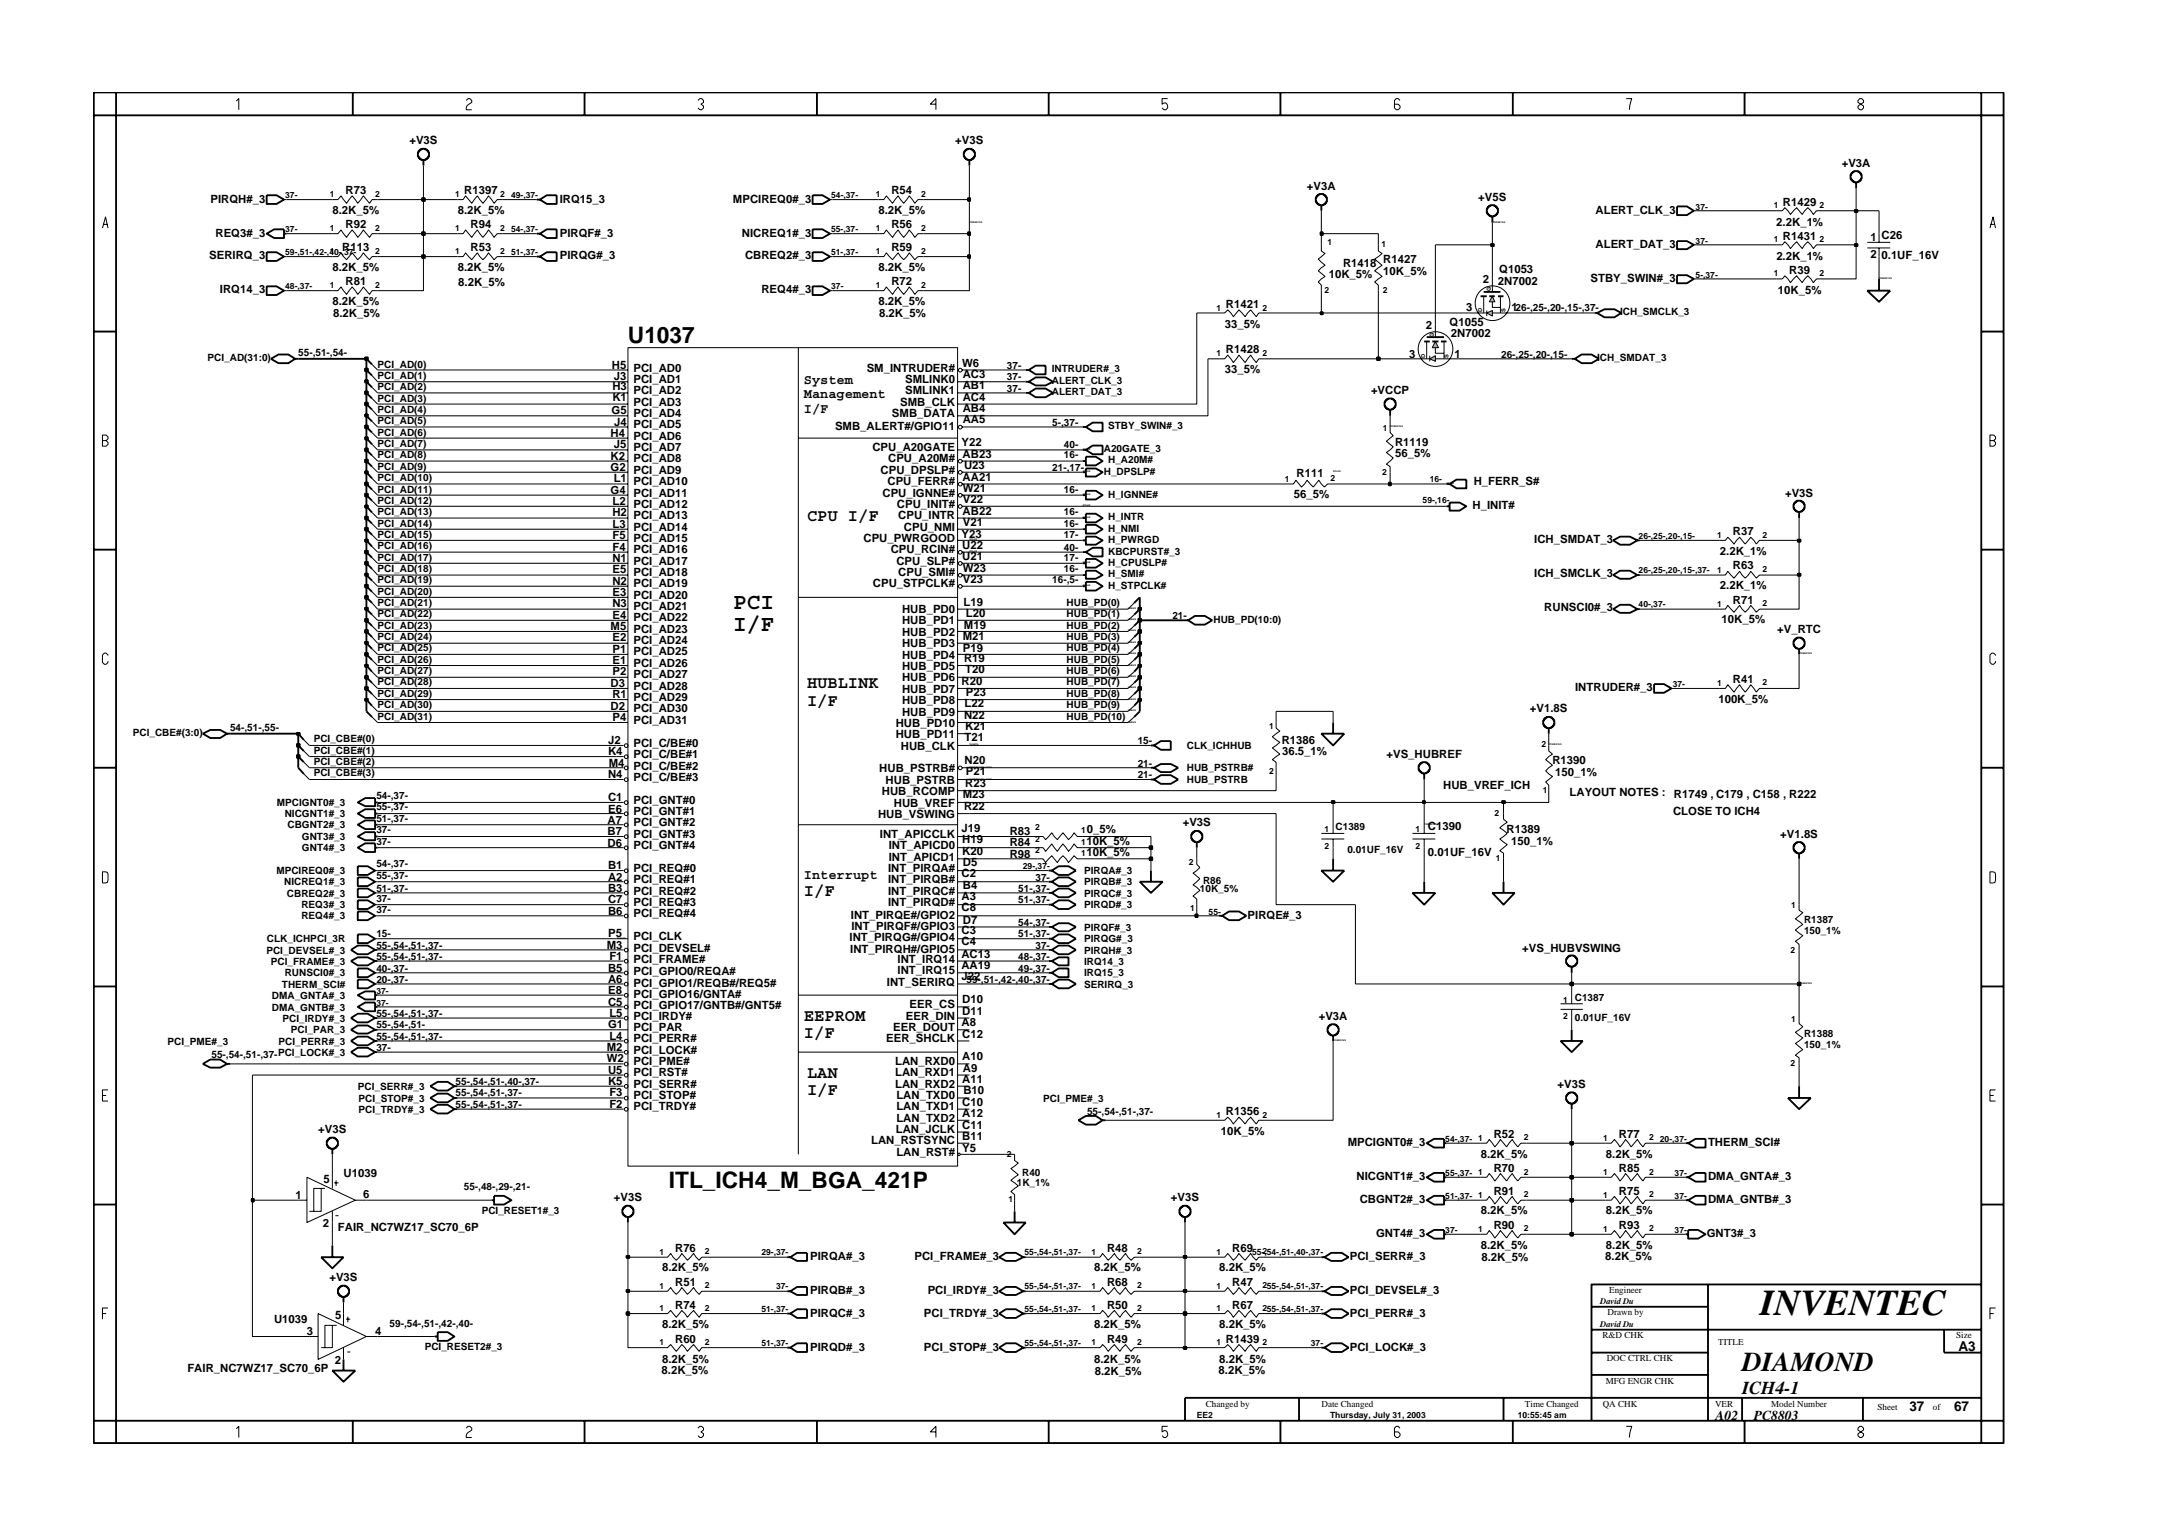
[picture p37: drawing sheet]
<svg xmlns="http://www.w3.org/2000/svg" width="297mm" height="210mm" viewBox="0 0 297 210" stroke-linecap="round" stroke-linejoin="round" font-family="sans-serif">
<defs><g id="words">
<text font-size="5" x="240.5" y="179.7">INVENTEC</text>
<text font-size="3.7" x="238" y="187.3">DIAMOND</text>
<g font-size="3.1">
<text x="85.8" y="46.8">U1037</text>
<text x="100.2" y="83.2">PCI</text>
<text x="100.2" y="86.3">I/F</text>
<text x="91.4" y="162.4">ITL_ICH4_M_BGA_421P</text>
</g>
<text font-size="2.5" x="238" y="190.4">ICH4-1</text>
<g font-size="2.3">
<text x="110.3" y="71.1">CPU I/F</text>
<text x="110.3" y="94.1">HUBLINK</text>
<text x="110.3" y="96.4">I/F</text>
<text x="109.8" y="122.4">I/F</text>
<text x="109.8" y="139.5">EEPROM</text>
<text x="109.8" y="141.8">I/F</text>
<text x="110.3" y="147.3">LAN</text>
<text x="110.3" y="149.6">I/F</text>
</g>
<g font-size="1.9">
<text x="109.8" y="52.5">System</text>
<text x="109.8" y="54.5">Management</text>
<text x="109.8" y="56.4">I/F</text>
<text x="109.8" y="120.1">Interrupt</text>
<text x="267.6" y="184.6">A3</text>
<text x="234.4" y="194.1">A02</text>
<text x="239.6" y="194.1">PC8803</text>
<text x="260.9" y="192.9">37</text>
<text x="267" y="192.9">67</text>
</g>
<g font-size="1.6">
<text x="55.9" y="19.7">+V3S</text>
<text x="130.5" y="19.7">+V3S</text>
<text x="251.6" y="22.8">+V3A</text>
<text x="28.8" y="27.7">PIRQH#_3</text>
<text x="45.4" y="29.3">8.2K_5%</text>
<text x="47.2" y="26.5">R73</text>
<text x="62.5" y="29.3">8.2K_5%</text>
<text x="63.4" y="26.5">R1397</text>
<text x="76.5" y="27.7">IRQ15_3</text>
<text x="100.2" y="27.7">MPCIREQ0#_3</text>
<text x="120" y="29.3">8.2K_5%</text>
<text x="121.8" y="26.5">R54</text>
<text x="178.6" y="25.9">+V3A</text>
<text x="202" y="27.4">+V5S</text>
<text x="218" y="29.2">ALERT_CLK_3</text>
<text x="243.6" y="28.1">R1429</text>
<text x="28.6" y="35.4">SERIRQ_3</text>
<text x="29.4" y="32.3">REQ3#_3</text>
<text x="46.8" y="34.3">R113</text>
<text x="47.2" y="31.2">R92</text>
<text x="64.3" y="34.3">R53</text>
<text x="64.3" y="31.2">R94</text>
<text x="76.5" y="32.3">PIRQF#_3</text>
<text x="76.5" y="35.4">PIRQG#_3</text>
<text x="101.4" y="32.3">NICREQ1#_3</text>
<text x="101.8" y="35.4">CBREQ2#_3</text>
<text x="121.8" y="31.2">R56</text>
<text x="121.8" y="34.3">R59</text>
<text x="189" y="36">R1427</text>
<text x="218" y="33.9">ALERT_DAT_3</text>
<text x="242.7" y="30.8">2.2K_1%</text>
<text x="242.7" y="35.5">2.2K_1%</text>
<text x="243.6" y="32.8">R1431</text>
<text x="255.6" y="35.2">2</text>
<text x="255.6" y="32.9">1 C26</text>
<text x="257.1" y="35.4">0.1UF_16V</text>
<text x="30" y="40">IRQ14_3</text>
<text x="45.4" y="41.7">8.2K_5%</text>
<text x="45.4" y="37">8.2K_5%</text>
<text x="47.2" y="39">R81</text>
<text x="62.5" y="37">8.2K_5%</text>
<text x="62.6" y="39.1">8.2K_5%</text>
<text x="104" y="40">REQ4#_3</text>
<text x="120" y="41.7">8.2K_5%</text>
<text x="120" y="37">8.2K_5%</text>
<text x="121.8" y="39">R72</text>
<text x="181.6" y="37.9">10K_5%</text>
<text x="183.5" y="36.4">R1418</text>
<text x="189" y="37.5">10K_5%</text>
<text x="202.6" y="38.7">2</text>
<text x="204.7" y="39">2N7002</text>
<text x="204.8" y="37.4">Q1053</text>
<text x="217.3" y="38.5">STBY_SWIN#_3</text>
<text x="242.9" y="40.1">10K_5%</text>
<text x="244.5" y="37.4">R39</text>
<text x="45.5" y="43.4">8.2K_5%</text>
<text x="120.1" y="43.4">8.2K_5%</text>
<text x="167.4" y="44.8">33_5%</text>
<text x="167.5" y="42.1">R1421</text>
<text x="194.8" y="45">2</text>
<text x="198.1" y="44.5">Q1055</text>
<text x="198.2" y="46.1">2N7002</text>
<text x="200.3" y="42.4">3</text>
<text x="206.5" y="42.4">1</text>
<text x="83.6" y="50.5">H5</text>
<text x="83.7" y="53.3">H3</text>
<text x="83.8" y="51.9">J3</text>
<text x="86.6" y="50.8">PCI_AD0</text>
<text x="86.6" y="52.3">PCI_AD1</text>
<text x="86.6" y="53.8">PCI_AD2</text>
<text x="118.4" y="50.8">SM_INTRUDER#</text>
<text x="123.7" y="52.3">SMLINK0</text>
<text x="123.7" y="53.8">SMLINK1</text>
<text x="131.5" y="50.2">W6</text>
<text x="131.5" y="51.6">AC3</text>
<text x="131.5" y="53.1">AB1</text>
<text x="167.4" y="51">33_5%</text>
<text x="167.5" y="48.3">R1428</text>
<text x="187.3" y="53.8">+VCCP</text>
<text x="192.5" y="48.9">3</text>
<text x="198.7" y="48.9">1</text>
<text x="83.4" y="59.7">H4</text>
<text x="83.6" y="56.6">G5</text>
<text x="83.7" y="54.8">K1</text>
<text x="83.9" y="58.2">J4</text>
<text x="86.6" y="55.4">PCI_AD3</text>
<text x="86.6" y="57">PCI_AD4</text>
<text x="86.6" y="58.5">PCI_AD5</text>
<text x="114.1" y="58.8">SMB_ALERT#/GPIO11</text>
<text x="121.9" y="57">SMB_DATA</text>
<text x="123" y="55.4">SMB_CLK</text>
<text x="131.5" y="54.7">AC4</text>
<text x="131.5" y="56.3">AB4</text>
<text x="131.5" y="57.8">AA5</text>
<text x="83.4" y="62.8">K2</text>
<text x="83.4" y="64.4">G2</text>
<text x="83.8" y="65.9">L1</text>
<text x="83.8" y="61.2">J5</text>
<text x="86.6" y="60.1">PCI_AD6</text>
<text x="86.6" y="61.6">PCI_AD7</text>
<text x="86.6" y="63.2">PCI_AD8</text>
<text x="86.6" y="64.8">PCI_AD9</text>
<text x="119.2" y="61.6">CPU_A20GATE</text>
<text x="120.3" y="64.8">CPU_DPSLP#</text>
<text x="121.3" y="63.2">CPU_A20M#</text>
<text x="131.4" y="61">Y22</text>
<text x="131.5" y="62.6">AB23</text>
<text x="131.5" y="65.7">AA21</text>
<text x="131.7" y="64.1">U23</text>
<text x="177.2" y="65.1">R111</text>
<text x="190.6" y="60.9">R1119</text>
<text x="190.6" y="62.4">56_5%</text>
<text x="83.4" y="67.5">G4</text>
<text x="83.7" y="69">L2</text>
<text x="83.7" y="70.5">H2</text>
<text x="86.6" y="66.3">PCI_AD10</text>
<text x="86.6" y="67.9">PCI_AD11</text>
<text x="86.6" y="69.4">PCI_AD12</text>
<text x="86.6" y="70.9">PCI_AD13</text>
<text x="120.6" y="67.9">CPU_IGNNE#</text>
<text x="121.3" y="66.3">CPU_FERR#</text>
<text x="122.6" y="69.4">CPU_INIT#</text>
<text x="122.7" y="70.9">CPU_INTR</text>
<text x="131.5" y="70.3">AB22</text>
<text x="131.5" y="67.3">W21</text>
<text x="131.5" y="68.8">V22</text>
<text x="131.5" y="71.9">V21</text>
<text x="176.8" y="68.1">56_5%</text>
<text x="201.2" y="69.6">H_INIT#</text>
<text x="201.4" y="66.3">H_FERR_S#</text>
<text x="243.9" y="67.9">+V3S</text>
<text x="83.7" y="72.2">L3</text>
<text x="83.7" y="73.7">F5</text>
<text x="83.7" y="75.3">F4</text>
<text x="83.7" y="76.8">N1</text>
<text x="86.6" y="72.6">PCI_AD14</text>
<text x="86.6" y="74.1">PCI_AD15</text>
<text x="86.6" y="75.6">PCI_AD16</text>
<text x="86.6" y="77.2">PCI_AD17</text>
<text x="118" y="74.1">CPU_PWRGOOD</text>
<text x="121.7" y="75.6">CPU_RCIN#</text>
<text x="122.5" y="77.2">CPU_SLP#</text>
<text x="123.5" y="72.6">CPU_NMI</text>
<text x="131.4" y="73.5">Y23</text>
<text x="131.5" y="76.6">U21</text>
<text x="131.5" y="75">U22</text>
<text x="209.6" y="74.2">ICH_SMDAT_3</text>
<text x="235" y="75.9">2.2K_1%</text>
<text x="236.8" y="77.8">R63</text>
<text x="236.8" y="73.2">R37</text>
<text x="83.7" y="78.3">E5</text>
<text x="83.7" y="79.9">N2</text>
<text x="83.7" y="81.5">E3</text>
<text x="83.7" y="83">N3</text>
<text x="86.6" y="80.3">PCI_AD19</text>
<text x="86.6" y="81.9">PCI_AD20</text>
<text x="86.6" y="83.4">PCI_AD21</text>
<text x="86.6" y="78.7">PCI_AD18</text>
<text x="119.3" y="80.3">CPU_STPCLK#</text>
<text x="122.7" y="78.7">CPU_SMI#</text>
<text x="123.2" y="83.8">HUB_PD0</text>
<text x="131.5" y="78.1">W23</text>
<text x="131.5" y="79.7">V23</text>
<text x="131.6" y="82.8">L19</text>
<text x="209.6" y="78.9">ICH_SMCLK_3</text>
<text x="211" y="83.6">RUNSCI0#_3</text>
<text x="235" y="80.5">2.2K_1%</text>
<text x="236.8" y="82.5">R71</text>
<text x="83.4" y="86.1">M5</text>
<text x="83.7" y="87.6">E2</text>
<text x="83.7" y="89.3">P1</text>
<text x="83.7" y="84.6">E4</text>
<text x="86.6" y="86.5">PCI_AD23</text>
<text x="86.6" y="88">PCI_AD24</text>
<text x="86.6" y="89.6">PCI_AD25</text>
<text x="86.6" y="84.9">PCI_AD22</text>
<text x="123.2" y="85.3">HUB_PD1</text>
<text x="123.2" y="86.9">HUB_PD2</text>
<text x="123.2" y="88.5">HUB_PD3</text>
<text x="123.2" y="90">HUB_PD4</text>
<text x="131.5" y="87.4">M21</text>
<text x="131.5" y="89">P19</text>
<text x="131.7" y="85.9">M19</text>
<text x="132" y="84.4">L20</text>
<text x="235.2" y="85.2">10K_5%</text>
<text x="242.8" y="86.5">+V_RTC</text>
<text x="83.4" y="93.9">D3</text>
<text x="83.7" y="95.4">R1</text>
<text x="83.7" y="90.8">E1</text>
<text x="83.7" y="92.3">P2</text>
<text x="86.6" y="94.2">PCI_AD28</text>
<text x="86.6" y="95.8">PCI_AD29</text>
<text x="86.6" y="91.2">PCI_AD26</text>
<text x="86.6" y="92.7">PCI_AD27</text>
<text x="123.2" y="94.7">HUB_PD7</text>
<text x="123.2" y="91.5">HUB_PD5</text>
<text x="123.2" y="93.1">HUB_PD6</text>
<text x="131.4" y="93.6">R20</text>
<text x="131.7" y="90.5">R19</text>
<text x="131.9" y="92">T20</text>
<text x="132" y="95.1">P23</text>
<text x="215.2" y="94.5">INTRUDER#_3</text>
<text x="236.8" y="93.3">R41</text>
<text x="83.1" y="101.7">J2</text>
<text x="83.4" y="97">D2</text>
<text x="83.7" y="98.6">P4</text>
<text x="86.6" y="97.4">PCI_AD30</text>
<text x="86.6" y="99">PCI_AD31</text>
<text x="122.4" y="99.3">HUB_PD10</text>
<text x="122.4" y="100.8">HUB_PD11</text>
<text x="123.2" y="96.2">HUB_PD8</text>
<text x="123.2" y="97.8">HUB_PD9</text>
<text x="131.7" y="98.3">N22</text>
<text x="131.8" y="96.7">L22</text>
<text x="131.8" y="101.3">T21</text>
<text x="131.9" y="99.8">K21</text>
<text x="175.1" y="101.7">R1386</text>
<text x="209" y="97.4">+V1.8S</text>
<text x="234.8" y="96.1">100K_5%</text>
<text x="83.1" y="103.2">K4</text>
<text x="83.1" y="106.4">N4</text>
<text x="83.2" y="104.7">M4</text>
<text x="86.6" y="105.2">PCI_C/BE#2</text>
<text x="86.6" y="106.7">PCI_C/BE#3</text>
<text x="86.6" y="102">PCI_C/BE#0</text>
<text x="86.6" y="103.6">PCI_C/BE#1</text>
<text x="120.1" y="105.5">HUB_PSTRB#</text>
<text x="121" y="107.1">HUB_PSTRB</text>
<text x="123.1" y="102.4">HUB_CLK</text>
<text x="131.8" y="104.4">N20</text>
<text x="131.9" y="107.6">R23</text>
<text x="132" y="106">P21</text>
<text x="175.2" y="103.2">36.5_1%</text>
<text x="189.4" y="103.6">+VS_HUBREF</text>
<text x="197.2" y="107.9">HUB_VREF_ICH</text>
<text x="212.1" y="104.4">R1390</text>
<text x="212.5" y="106.1">150_1%</text>
<text x="83" y="112.6">A7</text>
<text x="83.1" y="109.5">C1</text>
<text x="83.1" y="111.1">E6</text>
<text x="86.6" y="109.8">PCI_GNT#0</text>
<text x="86.6" y="111.3">PCI_GNT#1</text>
<text x="86.6" y="112.9">PCI_GNT#2</text>
<text x="120" y="111.8">HUB_VSWING</text>
<text x="120.5" y="108.6">HUB_RCOMP</text>
<text x="122.1" y="110.2">HUB_VREF</text>
<text x="131.4" y="113.7">J19</text>
<text x="131.5" y="109.1">M23</text>
<text x="131.7" y="110.6">R22</text>
<text x="148.5" y="113.9">0_5%</text>
<text x="161.6" y="112.9">+V3S</text>
<text x="195.1" y="113.5">C1390</text>
<text x="205.9" y="113.8">R1389</text>
<text x="214.4" y="108.8">LAYOUT NOTES :</text>
<text x="228.6" y="111.3">CLOSE TO ICH4</text>
<text x="228.7" y="109">R1749 , C179 , C158 , R222</text>
<text x="83" y="114.1">B7</text>
<text x="83" y="115.8">D6</text>
<text x="83.1" y="118.7">B1</text>
<text x="86.6" y="119.1">PCI_REQ#0</text>
<text x="86.6" y="114.5">PCI_GNT#3</text>
<text x="86.6" y="116">PCI_GNT#4</text>
<text x="120.2" y="114.5">INT_APICCLK</text>
<text x="121.3" y="119.1">INT_PIRQA#</text>
<text x="121.4" y="116">INT_APICD0</text>
<text x="121.4" y="117.6">INT_APICD1</text>
<text x="131.4" y="119.9">C2</text>
<text x="131.5" y="115.2">H19</text>
<text x="131.5" y="116.8">K20</text>
<text x="131.6" y="118.3">D5</text>
<text x="138" y="115.7">R84</text>
<text x="138" y="117.2">R98</text>
<text x="138" y="114.1">R83</text>
<text x="148.4" y="115.4">10K_5%</text>
<text x="148.4" y="117">10K_5%</text>
<text x="195.1" y="117">0.01UF_16V</text>
<text x="206.5" y="115.5">150_1%</text>
<text x="243.2" y="114.5">+V1.8S</text>
<text x="83.1" y="120.3">A2</text>
<text x="83.1" y="121.8">B3</text>
<text x="83.1" y="123.4">C7</text>
<text x="83.1" y="125">B6</text>
<text x="86.6" y="120.6">PCI_REQ#1</text>
<text x="86.6" y="122.3">PCI_REQ#2</text>
<text x="86.6" y="123.8">PCI_REQ#3</text>
<text x="86.6" y="125.3">PCI_REQ#4</text>
<text x="116.3" y="125.6">INT_PIRQE#/GPIO2</text>
<text x="121.3" y="120.6">INT_PIRQB#</text>
<text x="121.3" y="122.3">INT_PIRQC#</text>
<text x="121.3" y="123.8">INT_PIRQD#</text>
<text x="131.4" y="123">A3</text>
<text x="131.4" y="124.5">C8</text>
<text x="131.6" y="121.5">B4</text>
<text x="170.5" y="125.6">PIRQE#_3</text>
<text x="82.9" y="129.6">M3</text>
<text x="83.1" y="128">P5</text>
<text x="83.3" y="131.2">F1</text>
<text x="86.6" y="128.4">PCI_CLK</text>
<text x="86.6" y="130">PCI_DEVSEL#</text>
<text x="86.6" y="131.6">PCI_FRAME#</text>
<text x="116.1" y="128.6">INT_PIRQG#/GPIO4</text>
<text x="116.2" y="130.2">INT_PIRQH#/GPIO5</text>
<text x="116.3" y="127.1">INT_PIRQF#/GPIO3</text>
<text x="122.6" y="131.6">INT_IRQ14</text>
<text x="131.4" y="131">AC13</text>
<text x="131.4" y="127.6">C3</text>
<text x="131.4" y="129.2">C4</text>
<text x="131.6" y="126.3">D7</text>
<text x="208" y="130">+VS_HUBVSWING</text>
<text x="83.1" y="135.8">E8</text>
<text x="83.1" y="134.3">A6</text>
<text x="83.1" y="132.8">B5</text>
<text x="83.1" y="137.4">C5</text>
<text x="86.6" y="134.9">PCI_GPIO1/REQB#/REQ5#</text>
<text x="86.6" y="136.4">PCI_GPIO16/GNTA#</text>
<text x="86.6" y="133.3">PCI_GPIO0/REQA#</text>
<text x="86.6" y="137.9">PCI_GPIO17/GNTB#/GNT5#</text>
<text x="121.2" y="134.7">INT_SERIRQ</text>
<text x="122.6" y="133.1">INT_IRQ15</text>
<text x="124.3" y="137.7">EER_CS</text>
<text x="131.4" y="132.5">AA19</text>
<text x="131.4" y="133.9">J22</text>
<text x="131.5" y="137">D10</text>
<text x="82.9" y="143.6">M2</text>
<text x="83.1" y="140.5">G1</text>
<text x="83.3" y="142.1">L4</text>
<text x="83.3" y="139">L5</text>
<text x="86.6" y="140.9">PCI_PAR</text>
<text x="86.6" y="142.4">PCI_PERR#</text>
<text x="86.6" y="139.4">PCI_IRDY#</text>
<text x="121.1" y="142.4">EER_SHCLK</text>
<text x="122" y="140.9">EER_DOUT</text>
<text x="123.8" y="139.4">EER_DIN</text>
<text x="131.4" y="140.3">A8</text>
<text x="131.5" y="138.7">D11</text>
<text x="131.5" y="141.9">C12</text>
<text x="180.2" y="139.4">+V3A</text>
<text x="82.9" y="145.1">W2</text>
<text x="83.1" y="146.7">U5</text>
<text x="83.1" y="148.3">K5</text>
<text x="83.3" y="149.8">F3</text>
<text x="86.6" y="145.5">PCI_PME#</text>
<text x="86.6" y="147.1">PCI_RST#</text>
<text x="86.6" y="148.7">PCI_SERR#</text>
<text x="86.6" y="144">PCI_LOCK#</text>
<text x="122.3" y="145.5">LAN_RXD0</text>
<text x="122.3" y="147.1">LAN_RXD1</text>
<text x="122.3" y="148.7">LAN_RXD2</text>
<text x="131.5" y="144.9">A10</text>
<text x="131.5" y="148.1">A11</text>
<text x="131.6" y="146.5">A9</text>
<text x="131.6" y="149.5">B10</text>
<text x="212.8" y="148.7">+V3S</text>
<text x="43.5" y="154.8">+V3S</text>
<text x="83.3" y="151.4">F2</text>
<text x="86.6" y="151.7">PCI_TRDY#</text>
<text x="86.6" y="150.2">PCI_STOP#</text>
<text x="122.4" y="154.8">LAN_JCLK</text>
<text x="122.5" y="150.2">LAN_TXD0</text>
<text x="122.5" y="151.7">LAN_TXD1</text>
<text x="122.5" y="153.3">LAN_TXD2</text>
<text x="131.5" y="155.8">B11</text>
<text x="131.5" y="151.2">C10</text>
<text x="131.5" y="152.7">A12</text>
<text x="131.5" y="154.2">C11</text>
<text x="166.8" y="155.1">10K_5%</text>
<text x="167.5" y="152.4">R1356</text>
<text x="204.1" y="155.5">R52</text>
<text x="221.2" y="155.5">R77</text>
<text x="44.2" y="161.6">5</text>
<text x="46.9" y="160.9">U1039</text>
<text x="119" y="156.4">LAN_RSTSYNC</text>
<text x="122.5" y="158">LAN_RST#</text>
<text x="131.5" y="157.4">Y5</text>
<text x="184.1" y="156.6">MPCIGNT0#_3</text>
<text x="185.4" y="161.3">NICGNT1#_3</text>
<text x="202.3" y="158.3">8.2K_5%</text>
<text x="204.1" y="160.1">R70</text>
<text x="219.4" y="158.3">8.2K_5%</text>
<text x="221.2" y="160.1">R85</text>
<text x="233.4" y="161.3">DMA_GNTA#_3</text>
<text x="233.4" y="156.6">THERM_SCI#</text>
<text x="40.4" y="163.8">1</text>
<text x="44.1" y="167.7">2</text>
<text x="49.6" y="163.8">6</text>
<text x="83.9" y="164.2">+V3S</text>
<text x="160" y="164.2">+V3S</text>
<text x="185.8" y="164.4">CBGNT2#_3</text>
<text x="202.3" y="166">8.2K_5%</text>
<text x="204.1" y="167.9">R90</text>
<text x="204.1" y="163.3">R91</text>
<text x="219.4" y="166">8.2K_5%</text>
<text x="221.2" y="163.3">R75</text>
<text x="221.2" y="167.9">R93</text>
<text x="233.4" y="164.4">DMA_GNTB#_3</text>
<text x="46.2" y="168.2">FAIR_NC7WZ17_SC70_6P</text>
<text x="90.5" y="173.8">8.2K_5%</text>
<text x="92.2" y="171">R76</text>
<text x="110.7" y="172.1">PIRQA#_3</text>
<text x="124.9" y="172.1">PCI_FRAME#_3</text>
<text x="149.5" y="173.8">8.2K_5%</text>
<text x="151.3" y="171">R48</text>
<text x="166.6" y="173.8">8.2K_5%</text>
<text x="168.4" y="171">R69</text>
<text x="184.4" y="172.1">PCI_SERR#_3</text>
<text x="188" y="169.1">GNT4#_3</text>
<text x="202.3" y="170.6">8.2K_5%</text>
<text x="202.4" y="172.3">8.2K_5%</text>
<text x="219.3" y="172.1">8.2K_5%</text>
<text x="219.4" y="170.6">8.2K_5%</text>
<text x="233.2" y="169.1">GNT3#_3</text>
<text x="45" y="175.1">+V3S</text>
<text x="92.2" y="178.8">R74</text>
<text x="92.2" y="175.7">R51</text>
<text x="110.7" y="179.9">PIRQC#_3</text>
<text x="110.7" y="176.8">PIRQB#_3</text>
<text x="126.2" y="179.9">PCI_TRDY#_3</text>
<text x="126.8" y="176.8">PCI_IRDY#_3</text>
<text x="151.3" y="178.8">R50</text>
<text x="151.3" y="175.7">R68</text>
<text x="168.4" y="178.8">R67</text>
<text x="168.4" y="175.7">R47</text>
<text x="184.4" y="179.9">PCI_PERR#_3</text>
<text x="184.4" y="176.8">PCI_DEVSEL#_3</text>
<text x="37.5" y="180.9">U1039</text>
<text x="41.9" y="182.5">3</text>
<text x="45.8" y="180.3">5</text>
<text x="51.3" y="182.4">4</text>
<text x="90.5" y="181.5">8.2K_5%</text>
<text x="92.2" y="183.5">R60</text>
<text x="110.7" y="184.6">PIRQD#_3</text>
<text x="126.2" y="184.6">PCI_STOP#_3</text>
<text x="149.5" y="181.5">8.2K_5%</text>
<text x="151.3" y="183.5">R49</text>
<text x="166.6" y="181.5">8.2K_5%</text>
<text x="167.5" y="183.5">R1439</text>
<text x="184.4" y="184.6">PCI_LOCK#_3</text>
<text x="25.6" y="187.5">FAIR_NC7WZ17_SC70_6P</text>
<text x="45.7" y="186.4">2</text>
<text x="90.4" y="187.7">8.2K_5%</text>
<text x="90.5" y="186.2">8.2K_5%</text>
<text x="149.5" y="186.2">8.2K_5%</text>
<text x="149.6" y="187.9">8.2K_5%</text>
<text x="166.5" y="187.7">8.2K_5%</text>
<text x="166.6" y="186.2">8.2K_5%</text>
</g>
<g font-size="1.4">
<text x="207.1" y="42.4">26-,25-,20-,15-,37-</text>
<text x="221.3" y="43.1">ICH_SMCLK_3</text>
<text x="28.4" y="49.4">PCI_AD(31:0)</text>
<text x="40.8" y="48.6">55-,51-,54-</text>
<text x="51.6" y="50.2">PCI_AD(0)</text>
<text x="51.6" y="53.3">PCI_AD(2)</text>
<text x="51.6" y="51.7">PCI_AD(1)</text>
<text x="137.6" y="53.5">37-</text>
<text x="137.6" y="50.4">37-</text>
<text x="137.6" y="51.9">37-</text>
<text x="143.7" y="52.4">ALERT_CLK_3</text>
<text x="143.7" y="50.9">INTRUDER#_3</text>
<text x="205.1" y="48.9">26-,25-,20-,15-</text>
<text x="218.2" y="49.4">ICH_SMDAT_3</text>
<text x="51.6" y="59.5">PCI_AD(6)</text>
<text x="51.6" y="57.9">PCI_AD(5)</text>
<text x="51.6" y="56.4">PCI_AD(4)</text>
<text x="51.6" y="54.9">PCI_AD(3)</text>
<text x="143.7" y="54">ALERT_DAT_3</text>
<text x="143.8" y="58.2">5-,37-</text>
<text x="151.4" y="58.7">STBY_SWIN#_3</text>
<text x="51.6" y="61.1">PCI_AD(7)</text>
<text x="51.6" y="65.7">PCI_AD(10)</text>
<text x="51.6" y="64.2">PCI_AD(9)</text>
<text x="51.6" y="62.6">PCI_AD(8)</text>
<text x="143.8" y="64.4">21-,17-</text>
<text x="145.4" y="61.2">40-</text>
<text x="145.4" y="62.6">16-</text>
<text x="150.8" y="61.7">A20GATE_3</text>
<text x="150.8" y="64.9">H_DPSLP#</text>
<text x="151.4" y="63.3">H_A20M#</text>
<text x="51.6" y="72">PCI_AD(14)</text>
<text x="51.6" y="70.4">PCI_AD(13)</text>
<text x="51.6" y="68.8">PCI_AD(12)</text>
<text x="51.6" y="67.3">PCI_AD(11)</text>
<text x="145.4" y="67.3">16-</text>
<text x="145.4" y="72">16-</text>
<text x="145.4" y="70.4">16-</text>
<text x="151.4" y="68">H_IGNNE#</text>
<text x="151.4" y="71">H_INTR</text>
<text x="51.6" y="75">PCI_AD(16)</text>
<text x="51.6" y="73.5">PCI_AD(15)</text>
<text x="51.6" y="76.6">PCI_AD(17)</text>
<text x="145.4" y="73.5">17-</text>
<text x="145.4" y="75.3">40-</text>
<text x="145.4" y="76.6">17-</text>
<text x="151.4" y="75.8">KBCPURST#_3</text>
<text x="151.4" y="72.7">H_NMI</text>
<text x="151.4" y="74.2">H_PWRGD</text>
<text x="151.4" y="77.3">H_CPUSLP#</text>
<text x="51.6" y="82.8">PCI_AD(21)</text>
<text x="51.6" y="81.3">PCI_AD(20)</text>
<text x="51.6" y="79.7">PCI_AD(19)</text>
<text x="51.6" y="78.2">PCI_AD(18)</text>
<text x="143.8" y="79.7">16-,5-</text>
<text x="145.4" y="78.2">16-</text>
<text x="145.7" y="82.8">HUB_PD(0)</text>
<text x="151.4" y="78.8">H_SMI#</text>
<text x="151.4" y="80.4">H_STPCLK#</text>
<text x="51.6" y="86">PCI_AD(23)</text>
<text x="51.6" y="84.3">PCI_AD(22)</text>
<text x="51.6" y="89">PCI_AD(25)</text>
<text x="51.6" y="87.5">PCI_AD(24)</text>
<text x="145.7" y="89">HUB_PD(4)</text>
<text x="145.7" y="87.5">HUB_PD(3)</text>
<text x="145.7" y="86">HUB_PD(2)</text>
<text x="145.7" y="84.3">HUB_PD(1)</text>
<text x="160.2" y="84.6">21-</text>
<text x="165.8" y="85.1">HUB_PD(10:0)</text>
<text x="51.6" y="95.3">PCI_AD(29)</text>
<text x="51.6" y="93.7">PCI_AD(28)</text>
<text x="51.6" y="92.1">PCI_AD(27)</text>
<text x="51.6" y="90.6">PCI_AD(26)</text>
<text x="145.7" y="95.3">HUB_PD(8)</text>
<text x="145.7" y="93.7">HUB_PD(7)</text>
<text x="145.7" y="92.1">HUB_PD(6)</text>
<text x="145.7" y="90.6">HUB_PD(5)</text>
<text x="18.1" y="100.6">PCI_CBE#(3:0)</text>
<text x="31.4" y="99.9">54-,51-,55-</text>
<text x="42.9" y="101.4">PCI_CBE#(0)</text>
<text x="51.6" y="98.4">PCI_AD(31)</text>
<text x="51.6" y="96.8">PCI_AD(30)</text>
<text x="145.7" y="96.8">HUB_PD(9)</text>
<text x="145.7" y="98.4">HUB_PD(10)</text>
<text x="155.4" y="101.7">15-</text>
<text x="42.9" y="103.1">PCI_CBE#(1)</text>
<text x="42.9" y="104.6">PCI_CBE#(2)</text>
<text x="42.9" y="106.1">PCI_CBE#(3)</text>
<text x="155.4" y="106.4">21-</text>
<text x="155.4" y="104.7">21-</text>
<text x="162.2" y="102.4">CLK_ICHHUB</text>
<text x="162.2" y="107">HUB_PSTRB</text>
<text x="162.2" y="105.4">HUB_PSTRB#</text>
<text x="37.8" y="110.2">MPCIGNT0#_3</text>
<text x="38.9" y="111.7">NICGNT1#_3</text>
<text x="39.3" y="113.2">CBGNT2#_3</text>
<text x="51.4" y="113.9">37-</text>
<text x="51.4" y="109.2">54-,37-</text>
<text x="51.4" y="112.4">51-,37-</text>
<text x="51.4" y="110.8">55-,37-</text>
<text x="182.5" y="113.5">C1389</text>
<text x="37.8" y="119.5">MPCIREQ0#_3</text>
<text x="41.3" y="114.8">GNT3#_3</text>
<text x="41.3" y="116.3">GNT4#_3</text>
<text x="51.4" y="118.5">54-,37-</text>
<text x="51.4" y="115.4">37-</text>
<text x="148.1" y="119.5">PIRQA#_3</text>
<text x="184.1" y="116.6">0.01UF_16V</text>
<text x="38.8" y="121">NICREQ1#_3</text>
<text x="39.2" y="122.5">CBREQ2#_3</text>
<text x="41.2" y="124.1">REQ3#_3</text>
<text x="41.2" y="125.7">REQ4#_3</text>
<text x="51.4" y="123.2">37-</text>
<text x="51.4" y="120.1">55-,37-</text>
<text x="51.4" y="121.8">51-,37-</text>
<text x="51.4" y="124.7">37-</text>
<text x="139.1" y="123.4">51-,37-</text>
<text x="139.1" y="121.8">51-,37-</text>
<text x="141.5" y="120.3">37-</text>
<text x="148.1" y="121">PIRQB#_3</text>
<text x="148.1" y="122.5">PIRQC#_3</text>
<text x="148.1" y="124.1">PIRQD#_3</text>
<text x="163.9" y="121.9">10K_5%</text>
<text x="164.4" y="120.7">R86</text>
<text x="36.4" y="130.3">PCI_DEVSEL#_3</text>
<text x="36.5" y="128.8">CLK_ICHPCI_3R</text>
<text x="37" y="131.8">PCI_FRAME#_3</text>
<text x="51.4" y="131.2">55-,54-,51-,37-</text>
<text x="51.4" y="129.6">55-,54-,51-,37-</text>
<text x="51.4" y="128">15-</text>
<text x="139.1" y="131.2">48-,37-</text>
<text x="139.1" y="126.5">54-,37-</text>
<text x="139.1" y="128">51-,37-</text>
<text x="141.5" y="129.6">37-</text>
<text x="148.1" y="128.8">PIRQG#_3</text>
<text x="148.1" y="127.2">PIRQF#_3</text>
<text x="148.1" y="130.3">PIRQH#_3</text>
<text x="148.1" y="131.8">IRQ14_3</text>
<text x="246.5" y="127.6">150_1%</text>
<text x="246.5" y="126.2">R1387</text>
<text x="37.2" y="136.5">DMA_GNTA#_3</text>
<text x="38.5" y="135">THERM_SCI#</text>
<text x="38.9" y="133.4">RUNSCI0#_3</text>
<text x="51.4" y="132.8">40-,37-</text>
<text x="51.4" y="134.3">20-,37-</text>
<text x="132.1" y="134.3">59-,51-,42-,40-,37-</text>
<text x="139.1" y="132.8">49-,37-</text>
<text x="148.1" y="135">SERIRQ_3</text>
<text x="148.1" y="133.4">IRQ15_3</text>
<text x="215.2" y="136.8">C1387</text>
<text x="22.9" y="142.8">PCI_PME#_3</text>
<text x="37.2" y="138.1">DMA_GNTB#_3</text>
<text x="38.1" y="142.8">PCI_PERR#_3</text>
<text x="38.6" y="139.6">PCI_IRDY#_3</text>
<text x="39.7" y="141.2">PCI_PAR_3</text>
<text x="51.4" y="139">55-,54-,51-,37-</text>
<text x="51.4" y="140.5">55-,54-,51-</text>
<text x="51.4" y="143.6">37-</text>
<text x="51.4" y="142.1">55-,54-,51-,37-</text>
<text x="215.2" y="139.5">0.01UF_16V</text>
<text x="246.5" y="141.7">R1388</text>
<text x="246.5" y="143.2">150_1%</text>
<text x="28.9" y="144.5">55-,54-,51-,37-PCI_LOCK#_3</text>
<text x="48.9" y="148.9">PCI_SERR#_3</text>
<text x="62.3" y="148.3">55-,54-,51-,40-,37-</text>
<text x="62.3" y="149.8">55-,54-,51-,37-</text>
<text x="49" y="150.5">PCI_STOP#_3</text>
<text x="49" y="152.1">PCI_TRDY#_3</text>
<text x="62.3" y="151.4">55-,54-,51-,37-</text>
<text x="142.5" y="150.5">PCI_PME#_3</text>
<text x="148.5" y="152.3">55-,54-,51-,37-</text>
<text x="139.7" y="160.7">R40</text>
<text x="63.4" y="162.7">55-,48-,29-,21-</text>
<text x="65.8" y="165.9">PCI_RESET1#_3</text>
<text x="138.9" y="162.1">1K_1%</text>
<text x="53.2" y="181.3">59-,54-,51-,42-,40-</text>
<text x="58" y="184.5">PCI_RESET2#_3</text>
</g>
<g font-size="1.2">
<text x="39" y="27.1">37-</text>
<text x="45.1" y="26.9">1</text>
<text x="51.3" y="26.9">2</text>
<text x="62.2" y="26.9">1</text>
<text x="68.4" y="26.9">2</text>
<text x="69.8" y="27.1">49-,37-</text>
<text x="113.6" y="27.1">54-,37-</text>
<text x="119.7" y="26.9">1</text>
<text x="125.8" y="26.9">2</text>
<text x="231.7" y="28.6">37-</text>
<text x="242.3" y="28.5">1</text>
<text x="248.6" y="28.5">2</text>
<text x="39" y="34.8">59-,51-,42-,40-,37-</text>
<text x="39" y="31.8">37-</text>
<text x="45.1" y="34.7">1</text>
<text x="45.1" y="31.6">1</text>
<text x="51.3" y="34.6">2</text>
<text x="51.3" y="31.5">2</text>
<text x="62.2" y="31.6">1</text>
<text x="62.2" y="34.7">1</text>
<text x="68.4" y="31.5">2</text>
<text x="68.4" y="34.6">2</text>
<text x="69.8" y="31.8">54-,37-</text>
<text x="69.8" y="34.8">51-,37-</text>
<text x="113.6" y="34.8">51-,37-</text>
<text x="113.6" y="31.8">55-,37-</text>
<text x="119.7" y="31.6">1</text>
<text x="119.7" y="34.7">1</text>
<text x="125.8" y="31.5">2</text>
<text x="125.8" y="34.6">2</text>
<text x="181.4" y="33.5">1</text>
<text x="188.8" y="33.7">1</text>
<text x="231.7" y="33.3">37-</text>
<text x="242.3" y="33.1">1</text>
<text x="248.6" y="33.1">2</text>
<text x="39" y="39.5">48-,37-</text>
<text x="45.1" y="39.4">1</text>
<text x="51.3" y="39.3">2</text>
<text x="113.6" y="39.5">37-</text>
<text x="119.7" y="39.4">1</text>
<text x="125.8" y="39.3">2</text>
<text x="181" y="40.1">2</text>
<text x="188.9" y="40.1">2</text>
<text x="231.7" y="37.9">5-,37-</text>
<text x="242.3" y="37.8">1</text>
<text x="248.6" y="37.8">2</text>
<text x="166.2" y="42.4">1</text>
<text x="172.5" y="42.4">2</text>
<text x="166.2" y="48.7">1</text>
<text x="172.5" y="48.6">2</text>
<text x="188.9" y="58.9">1</text>
<text x="175.5" y="65.8">1</text>
<text x="181.8" y="65.7">2</text>
<text x="188.8" y="65">2</text>
<text x="195.4" y="65.9">16-</text>
<text x="194.4" y="68.7">59-,16-</text>
<text x="223.9" y="73.7">26-,25-,20-,15-</text>
<text x="234.6" y="73.5">1</text>
<text x="240.8" y="73.5">2</text>
<text x="223.9" y="78.3">26-,25-,20-,15-,37-</text>
<text x="223.9" y="83">40-,37-</text>
<text x="234.6" y="82.9">1</text>
<text x="234.6" y="78.2">1</text>
<text x="240.8" y="82.8">2</text>
<text x="240.8" y="78.2">2</text>
<text x="228.5" y="93.9">37-</text>
<text x="234.6" y="93.7">1</text>
<text x="240.8" y="93.7">2</text>
<text x="173.4" y="99.6">1</text>
<text x="173.4" y="105.8">2</text>
<text x="210.6" y="102.1">2</text>
<text x="141.5" y="113.5">2</text>
<text x="147.7" y="113.9">1</text>
<text x="181" y="113.7">1</text>
<text x="193.4" y="113.7">1</text>
<text x="204.2" y="111.4">2</text>
<text x="210.8" y="108.3">1</text>
<text x="139.8" y="118.7">29-,37-</text>
<text x="141.5" y="116.6">2</text>
<text x="141.5" y="115.1">2</text>
<text x="147.7" y="117">1</text>
<text x="147.7" y="115.4">1</text>
<text x="162.4" y="118.2">2</text>
<text x="181" y="116">2</text>
<text x="193.4" y="116">2</text>
<text x="204.4" y="117.6">1</text>
<text x="162.6" y="124.5">1</text>
<text x="165.1" y="125">55-</text>
<text x="244.7" y="124.1">1</text>
<text x="244.6" y="130.2">2</text>
<text x="51.4" y="137.4">37-</text>
<text x="51.4" y="135.8">37-</text>
<text x="213.6" y="137">1</text>
<text x="213.6" y="139.3">2</text>
<text x="244.7" y="139.7">1</text>
<text x="244.6" y="145.7">2</text>
<text x="166.2" y="152.8">1</text>
<text x="172.5" y="152.8">2</text>
<text x="208.2" y="155.8">2</text>
<text x="219.1" y="155.9">1</text>
<text x="225.3" y="155.8">2</text>
<text x="137.6" y="158.1">2</text>
<text x="197.5" y="156.1">54-,37- 1</text>
<text x="197.5" y="160.7">55-,37- 1</text>
<text x="208.2" y="160.5">2</text>
<text x="219.1" y="160.5">1</text>
<text x="225.3" y="160.5">2</text>
<text x="226.8" y="156.1">20-,37-</text>
<text x="228.8" y="160.7">37-</text>
<text x="137.8" y="164.3">1</text>
<text x="197.5" y="163.8">51-,37- 1</text>
<text x="208.2" y="163.6">2</text>
<text x="219.1" y="163.7">1</text>
<text x="225.3" y="163.6">2</text>
<text x="228.8" y="163.8">37-</text>
<text x="90.1" y="171.5">1</text>
<text x="96.3" y="171.4">2</text>
<text x="104" y="171.5">29-,37-</text>
<text x="140" y="171.5">55-,54-,51-,37-</text>
<text x="149.1" y="171.5">1</text>
<text x="155.4" y="171.4">2</text>
<text x="166.2" y="171.5">1</text>
<text x="171.1" y="171.5">55-,54-,51-,40-,37-</text>
<text x="172.5" y="171.4">2</text>
<text x="197.5" y="168.5">37-</text>
<text x="202" y="168.3">1</text>
<text x="208.2" y="168.2">2</text>
<text x="219.1" y="168.3">1</text>
<text x="225.3" y="168.2">2</text>
<text x="228.8" y="168.5">37-</text>
<text x="90.1" y="176.1">1</text>
<text x="90.1" y="179.2">1</text>
<text x="96.3" y="176">2</text>
<text x="96.3" y="179.2">2</text>
<text x="104" y="179.3">51-,37-</text>
<text x="106" y="176.2">37-</text>
<text x="140" y="179.3">55-,54-,51-,37-</text>
<text x="140" y="176.2">55-,54-,51-,37-</text>
<text x="149.1" y="176.1">1</text>
<text x="149.1" y="179.2">1</text>
<text x="155.4" y="176">2</text>
<text x="155.4" y="179.2">2</text>
<text x="166.2" y="179.2">1</text>
<text x="166.2" y="176.1">1</text>
<text x="172.5" y="179.2">255-,54-,51-,37-</text>
<text x="172.5" y="176">255-,54-,51-,37-</text>
<text x="218.6" y="178.2">David Du</text>
<text x="219.6" y="179.8">Drawn by</text>
<text x="219.9" y="176.7">Engineer</text>
<text x="90.1" y="183.8">1</text>
<text x="96.3" y="183.8">2</text>
<text x="104" y="184">51-,37-</text>
<text x="140" y="184">55-,54-,51-,37-</text>
<text x="149.1" y="183.8">1</text>
<text x="155.4" y="183.8">2</text>
<text x="166.2" y="183.8">1</text>
<text x="172.5" y="183.8">2</text>
<text x="179.1" y="184">37-</text>
<text x="218.6" y="181.3">David Du</text>
<text x="219" y="182.9">R&amp;D CHK</text>
<text x="234.8" y="183.8">TITLE</text>
<text x="267.3" y="182.9">Size</text>
<text x="219.4" y="189.2">MFG ENGR CHK</text>
<text x="219.5" y="186">DOC CTRL CHK</text>
<text x="163.5" y="193.7">EE2</text>
<text x="164.8" y="192.2">Changed by</text>
<text x="180.6" y="192.2">Date Changed</text>
<text x="181.7" y="193.7">Thursday, July 31, 2003</text>
<text x="207.4" y="193.7">10:55:45 am</text>
<text x="208.4" y="192.2">Time Changed</text>
<text x="219" y="192.2">QA CHK</text>
<text x="234.3" y="192.2">VER</text>
<text x="242" y="192.2">Model Number</text>
<text x="256.5" y="192.7">Sheet</text>
<text x="264.1" y="192.7">of</text>
</g>
<g font-size=".8">
<text x="203.7" y="39.8" transform="rotate(-90 203.7 39.8)">G</text>
<text x="195.9" y="46" transform="rotate(-90 195.9 46)">G</text>
<text x="202.5" y="42.7" transform="rotate(-90 202.5 42.7)">D</text>
<text x="205.7" y="42.6" transform="rotate(-90 205.7 42.6)">S</text>
<text x="194.7" y="48.9" transform="rotate(-90 194.7 48.9)">D</text>
<text x="197.9" y="48.9" transform="rotate(-90 197.9 48.9)">S</text>
</g>
<g font-size=".3">
<text x="132.4" y="30.4">POWER15/5</text>
<text x="203.9" y="30.4">POWER15/5</text>
<text x="256.7" y="38.1">POWER15/5</text>
<text x="189.9" y="58.3">POWER15/5</text>
<text x="147.9" y="61.5">GTL4/8</text>
<text x="147.9" y="64.5">GTL4/8</text>
<text x="182.1" y="64.5">GTL4/8</text>
<text x="147.9" y="67.7">GTL4/8</text>
<text x="147.9" y="69.2">GTL4/8</text>
<text x="147.9" y="70.8">GTL4/8</text>
<text x="197.6" y="66.1">GTL4/8</text>
<text x="132.4" y="73.8">GTL4/8</text>
<text x="132.4" y="75.5">GTL4/8</text>
<text x="147.9" y="77">GTL4/8</text>
<text x="147.9" y="80.1">GTL4/8</text>
<text x="154.1" y="83.2">HUB4/8</text>
<text x="154.1" y="84.8">HUB4/8</text>
<text x="154.1" y="86.3">HUB4/8</text>
<text x="154.1" y="87.9">HUB4/8</text>
<text x="154.1" y="89.4">HUB4/8</text>
<text x="245.8" y="89.4">POWER15/5</text>
<text x="154.1" y="90.9">HUB4/8</text>
<text x="154.1" y="92.6">HUB4/8</text>
<text x="154.1" y="94.1">HUB4/8</text>
<text x="154.1" y="95.6">HUB4/8</text>
<text x="132.4" y="101.9">CLK4/16</text>
<text x="154.1" y="98.7">HUB4/8</text>
<text x="154.1" y="97.2">HUB4/8</text>
<text x="211.6" y="101.9">POWER15/5</text>
<text x="132.4" y="106.5">HUBST5/10/15-4/8/12</text>
<text x="132.4" y="104.9">HUBST5/10/15-4/8/12</text>
<text x="194.6" y="112.7">POWER15/5</text>
<text x="84.3" y="128.3">CLK4/16</text>
<text x="245.8" y="134.5">POWER15/5</text>
<text x="182.1" y="142.3">POWER15/5</text>
</g>
</g></defs>
<g fill="none" stroke="#000" stroke-width=".25">
<path d="M36.4 34.5h1.4l1 .6-1 .6h-1.4zM36.4 39.1h1.4l1 .6-1 .6h-1.4zM57.3 20.6l.1-.1a.72 .72 0 0 1 1 0l.2 .3v.6l-.5 .5h-.5l-.4-.4-.1-.7h.1zM57.9 21.9v.7M111 31.3h1.4l1 .6-1 .6h-1.4zM131.8 20.7l.2-.2a.72 .72 0 0 1 1 0l.2 .3v.6l-.5 .5h-.5l-.4-.4v-.1h-.1zM132.4 21.9v.7M179.9 26.9l.2-.2a.72 .72 0 0 1 .9 0l.3 .3v.5l-.5 .5h-.5l-.4-.3v-.2h-.1zM180.5 28v.8M203.5 28.1l.7-.1 .4 .4 .1 .7-.4 .4-.6 .1-.5-.4-.1-.7zM203.9 29.6v.8M229.1 28.2h1.4l.9 .6-.9 .6h-1.4z"/>
<path d="M229.1 37.6h1.4l.9 .5-.9 .6h-1.4zM50.1 55.2l.7 .8M50.1 58.3l.7 .8M50.1 56.8l.7 .8M50.1 53.7l.7 .8M140.2 50.6h.4M140.2 53.7h.4M140.6 50.6l.9-.6h1.4v1.2h-1.4zM140.6 53.7l.9-.6h1.4l1 .6-1 .6h-1.4zM147.9 58.3h.5M148.4 58.3l.9-.5h1.4v1.1h-1.4zM189.4 54.6h.1a.72 .72 0 0 1 .9 0l.3 .4v.5l-.5 .5h-.5l-.4-.4-.1-.6z"/>
<path d="M189.9 56v.8M194.9 46.1h2.4M214.7 49h.5M215.2 49l.9-.6h1.4l1 .6-1 .6h-1.4zM217.9 42.8h.3M218.2 42.8l1-.5h1.4l.9 .5-.9 .6h-1.4zM50.1 78.6l.7 .7M50.1 61.5l.7 .7M50.1 66.1l.7 .8M50.1 75.5l.7 .7M50.1 70.8l.7 .8M50.1 67.7l.7 .7"/>
<path d="M50.1 63l.7 .8M50.1 72.3l.7 .8M147.9 61.5h.5M147.9 64.5h.5M147.9 73.8h.5M147.9 67.7h.5M148.4 61.5l.9-.6h1.4v1.2h-1.4zM148.4 64h1.3l1 .5-1 .6h-1.3zM148.4 73.3h1.3l1 .5-1 .6h-1.3zM148.4 67.1h1.3l1 .6-1 .6h-1.3zM245.2 68.7l.2-.1a.72 .72 0 0 1 .9 0l.3 .3v.5l-.5 .5h-.5l-.5-.3v-.7zM245.8 70v.8"/>
<path d="M50.1 89.4l.7 .8M50.1 83.2l.7 .8M50.1 86.3l.7 .8M155.7 94.1l-.7 .7M155.7 95.6l-.7 .8M155.7 84.8l-.7 .7M210.9 98.3l.3-.2a.72 .72 0 0 1 .9 0l.3 .4v.5l-.5 .5h-.5l-.5-.3v-.2h-.1zM211.6 99.5v.8M40.8 104.9l.7 .9M40.8 100.3l.7 .8M48.9 118.4h1.3l1.1 .6-1.1 .6h-1.3zM48.9 114.3l1-.6h1.4v1.1h-1.4z"/>
<path d="M48.9 109.7l1-.6h1.4v1.1h-1.4zM48.9 112.7l1-.6h1.4v1.2h-1.4zM48.9 119.9h1.3l1.1 .6-1.1 .6h-1.3zM51.3 114.3h.3M51.3 109.7h.3M51.3 112.7h.3M47.9 131.3l1-.5h1.3l1.1 .5-1.1 .6h-1.3zM47.9 139.1l1-.6h1.3l1.1 .6-1.1 .6h-1.3zM47.9 129.8l1-.6h1.3l1.1 .6-1.1 .6h-1.3zM48.9 132.3h1.3l1.1 .6-1.1 .6h-1.3zM48.9 127.7h1.3l1.1 .6-1.1 .6h-1.3zM51.3 131.3h.3"/>
<path d="M51.3 139.1h.3M51.3 129.8h.3M143.3 120.5h.4M143.3 131.3h.4M143.7 120.5l.9-.6h1.4l1 .6-1 .6h-1.4zM143.7 131.3l.9-.5h1.4v1.1h-1.4zM166.6 125.2h.4M167 125.2l.9-.6h1.4l1 .6-1 .5h-1.4zM193 122h3.1l-1.5 1.6zM194.6 120.5v1.5M203.9 122h3.1l-1.6 1.6zM205.4 120.5v1.5"/>
<path d="M47.9 140.7l1-.6h1.3l1.1 .6-1.1 .5h-1.3zM51.3 140.7h.3M58.8 151.6l1-.6h1.4l.9 .6-.9 .6h-1.4zM62.1 151.6h.4M213.2 142.3h3.1l-1.6 1.5zM214.7 140.7v1.6M107.6 171.8h.4M108 171.8l.9-.6h1.4v1.1h-1.4zM194.9 164l1-.6h1.4v1.2h-1.4zM197.3 164h.3M230.3 164h.4M230.7 164l1-.6h1.3v1.2h-1.3z"/>
<path d="M107.6 184.2h.4M108 184.2l.9-.6h1.4v1.2h-1.4z"/>
</g>
<g fill="none" stroke="#000" stroke-width=".14">
<path d="M38.8 39.7h.3M38.8 35.1h.3M45.4 39.7h.8l.4-.5 .8 1 .7-1 .8 1 .7-1 .9 1 .3-.5h.8M45.4 27.3h.8l.4-.5 .8 1 .7-1 .8 1 .7-1 .9 1 .3-.5h.8M45.4 35.1h.8l.4-.5 .8 .9 .7-.9 .8 .9 .7-.9 .9 .9 .3-.4h.8M45.4 31.9h.8l.4-.5 .8 1 .7-1 .8 1 .7-1 .9 1 .3-.5h.8M62.5 31.9h.8l.3-.5 .9 1 .7-1 .8 1 .7-1 .8 1 .4-.5h.8M62.5 27.3h.8l.3-.5 .9 1 .7-1 .8 1 .7-1 .8 1 .4-.5h.8M62.5 35.1h.8l.3-.5 .9 .9 .7-.9 .8 .9 .7-.9 .8 .9 .4-.4h.8M113.4 31.9h.3M231.4 28.8h.4M231.4 38.1h.4"/>
<path d="M242.7 33.5h.8l.4-.5 .7 1 .9-1 .7 1 .8-1 .8 1 .4-.5h.7M50.8 56l.8 .8M50.8 59.1l.8 .8M50.8 57.6l.8 .7M50.8 54.5l.8 .7M84.3 50.6h1.5M84.3 52.2h1.5M84.3 53.7h1.5M84.3 55.2h1.5M84.3 56.8h1.5M84.3 58.3h1.5M84.3 59.9h1.5"/>
<path d="M85.8 47.5h45v111.9h-45zM109.1 59.9h21.7M109.1 47.5v110.2M130.8 52.2h1.6M130.8 53.7h1.6M130.8 55.2h1.6M130.8 56.8h1.6M131.4 50.6h1M131.4 58.3h1M189.9 58.3v.8l.5 .4-1 .8 1 .8-1 .7 1 .8-1 .8 .5 .4v.7M196.1 44.4v1.7M50.8 79.3l.8 .8"/>
<path d="M50.8 62.2l.8 .8M50.8 66.9l.8 .8M50.8 76.2l.8 .8M50.8 71.6l.8 .7M50.8 68.4l.8 .8M50.8 63.8l.8 .7M50.8 73.1l.8 .7M84.3 61.5h1.5M84.3 63h1.5M84.3 64.5h1.5M84.3 66.1h1.5M84.3 67.7h1.5"/>
<path d="M84.3 69.2h1.5M84.3 70.8h1.5M84.3 72.3h1.5M84.3 73.8h1.5M84.3 75.5h1.5M84.3 77h1.5M84.3 78.6h1.5M130.8 61.5h1.6M130.8 70.8h1.6M130.8 72.3h1.6M130.8 73.8h1.6M131.4 63h1"/>
<path d="M131.4 64.5h1M131.4 66.1h1M131.4 67.7h1M131.4 69.2h1M131.4 75.5h1M131.4 77h1M131.4 78.6h1M235 73.8h.7l.4-.4 .8 1 .8-1 .7 1 .8-1 .8 1 .4-.6h.8M50.8 90.2l.8 .7M50.8 84l.8 .8M50.8 87.1l.8 .8M84.3 80.1h1.5"/>
<path d="M84.3 81.6h1.5M84.3 83.2h1.5M84.3 84.8h1.5M84.3 86.3h1.5M84.3 87.9h1.5M84.3 89.4h1.5M84.3 90.9h1.5M84.3 92.6h1.5M84.3 94.1h1.5M84.3 95.6h1.5M84.3 97.2h1.5M84.3 98.7h1.5"/>
<path d="M109.1 81.6h21.7M130.8 83.2h1.6M130.8 84.8h1.6M130.8 86.3h1.6M130.8 87.9h1.6M130.8 89.4h1.6M130.8 90.9h1.6M130.8 92.6h1.6M130.8 94.1h1.6M130.8 95.6h1.6M130.8 97.2h1.6M130.8 98.7h1.6"/>
<path d="M131.4 80.1h1M155 94.8l-.9 .8M155 96.4l-.9 .8M155 85.5l-.9 .8M174.4 98.7v.8l.5 .4-1.1 .8 1.1 .7-1.1 .8 1.1 .9-1.1 .7 .6 .4v.7M41.5 105.8l.8 .7M41.5 101.1l.8 .8M51.3 119h.3M84.3 119h.9M84.3 115.8h.9M84.3 114.3h.9M84.3 106.5h.9"/>
<path d="M84.3 101.9h.9M84.3 109.7h.9M84.3 103.4h.9M84.3 104.9h.9M84.3 111.2h.9M84.3 112.7h.9M109.1 112.7h21.7M130.8 119h1.6M130.8 117.4h1.6M130.8 115.8h1.6M130.8 114.3h1.6M130.8 106.5h1.6"/>
<path d="M130.8 100.3h1.6M130.8 101.9h1.6M130.8 109.7h1.6M130.8 108h1.6M130.8 111.2h1.6M131.4 104.9h1M141.8 117.4h.7l.4 .5 .8-1 .8 1 .7-1 .8 1 .8-1 .4 .5h.7M180.5 113.9h3.2M180.5 114.7h3.2M182.1 112.7v1.2M182.1 114.7v1.1M51.3 128.3h.3"/>
<path d="M51.3 132.9h.3M51.3 120.5h.3M84.3 129.8h.9M84.3 128.3h1.5M84.3 132.9h.9M84.3 131.3h.9M84.3 123.6h.9M84.3 122h.9M84.3 120.5h.9M84.3 137.6h.9M84.3 134.5h.9M84.3 139.1h.9"/>
<path d="M84.3 125.2h.9M84.3 136h.9M109.1 136h21.7M130.8 129.8h1.6M130.8 128.3h1.6M130.8 132.9h1.6M130.8 131.3h1.6M130.8 123.6h1.6M130.8 122h1.6M130.8 120.5h1.6M130.8 137.6h1.6M130.8 134.5h1.6"/>
<path d="M130.8 139.1h1.6M130.8 125.2h1.6M130.8 126.7h1.6M84.3 151.6h.9M84.3 140.7h1.5M84.3 142.3h.9M84.3 146.9h.9M84.3 145.4h.9M84.3 143.8h.9M84.3 148.4h.9M84.3 150h.9M109.1 143.8h21.7"/>
<path d="M130.8 151.6h1.6M130.8 153.1h1.6M130.8 140.7h1.6M130.8 142.3h1.6M130.8 146.9h1.6M130.8 145.4h1.6M130.8 154.7h1.6M130.8 156.2h1.6M130.8 148.4h1.6M130.8 150h1.6M131.3 157.7h1.1M138.6 157.7v.9l.5 .3-1 .8 1 .8-1 .8 1 .8-1 .7 .5 .5v.7"/>
<path d="M90.5 171.8h.7l.4-.5 .8 .9 .8-.9 .7 .9 .9-.9 .7 .9 .4-.4h.7M202.3 160.9h.8l.4-.5 .7 1 .8-1 .9 1 .7-1 .8 1 .4-.5h.8M90.5 184.2h.7l.4-.5 .8 1 .8-1 .7 1 .9-1 .7 1 .4-.5h.7"/>
<circle cx="131.2" cy="58.4" r=".25"/>
<circle cx="131.2" cy="50.6" r=".25"/>
<circle cx="131.2" cy="67.7" r=".25"/>
<circle cx="131.2" cy="77" r=".25"/>
<circle cx="131.2" cy="63" r=".25"/>
<circle cx="131.2" cy="66.2" r=".25"/>
<circle cx="131.2" cy="64.6" r=".25"/>
<circle cx="131.2" cy="69.2" r=".25"/>
<circle cx="131.2" cy="75.5" r=".25"/>
<circle cx="131.2" cy="78.6" r=".25"/>
<circle cx="131.2" cy="80.1" r=".25"/>
<circle cx="85.6" cy="103.4" r=".25"/>
<circle cx="85.6" cy="115.9" r=".25"/>
<circle cx="85.6" cy="104.9" r=".25"/>
<circle cx="85.6" cy="109.7" r=".25"/>
<circle cx="85.6" cy="106.5" r=".25"/>
<circle cx="85.6" cy="111.2" r=".25"/>
<circle cx="85.6" cy="112.7" r=".25"/>
<circle cx="85.6" cy="101.9" r=".25"/>
<circle cx="85.6" cy="114.3" r=".25"/>
<circle cx="85.6" cy="119" r=".25"/>
<circle cx="131.2" cy="104.9" r=".25"/>
<circle cx="85.6" cy="136" r=".25"/>
<circle cx="85.6" cy="125.2" r=".25"/>
<circle cx="85.6" cy="137.6" r=".25"/>
<circle cx="85.6" cy="120.5" r=".25"/>
<circle cx="85.6" cy="122" r=".25"/>
<circle cx="85.6" cy="131.4" r=".25"/>
<circle cx="85.6" cy="133" r=".25"/>
<circle cx="85.6" cy="134.5" r=".25"/>
<circle cx="85.6" cy="139.1" r=".25"/>
<circle cx="85.6" cy="123.6" r=".25"/>
<circle cx="85.6" cy="129.8" r=".25"/>
<circle cx="85.6" cy="145.4" r=".25"/>
<circle cx="85.6" cy="148.5" r=".25"/>
<circle cx="85.6" cy="150.1" r=".25"/>
<circle cx="85.6" cy="142.3" r=".25"/>
<circle cx="85.6" cy="151.6" r=".25"/>
<circle cx="85.6" cy="146.9" r=".25"/>
<circle cx="85.6" cy="143.8" r=".25"/>
<circle cx="131" cy="157.7" r=".17"/>
</g>
<path d="M195.4 49l.7-.4v.8z" fill-rule="evenodd" fill="#b3b3b3" stroke="#000" stroke-width=".14"/>
<path d="M195.4 48.6v.8" fill="none" stroke="#000" stroke-width=".14"/>
<path d="M196.1 46.7l.4 .8h-.8z" fill-rule="evenodd" fill="#b3b3b3" stroke="#000" stroke-width=".14"/>
<g fill="none" stroke="#000" stroke-width=".25">
<path d="M36.4 26.7h1.4l1 .6-1 .6h-1.4zM36.4 31.9l1.1-.6h1.3v1.2h-1.3zM38.8 31.9h.3M73.3 27.3h.5M73.3 31.9h.5M73.3 35.1h.5M73.8 27.3l.9-.6h1.4v1.2h-1.4zM73.8 31.9l.9-.6h1.4v1.2h-1.4zM73.8 35.1l.9-.6h1.4v1.2h-1.4zM111 26.7h1.4l1 .6-1 .6h-1.4zM111 39.1h1.4l1 .6-1 .6h-1.4zM202.7 39.9h2.3"/>
<path d="M229.1 32.9h1.4l.9 .6-.9 .6h-1.4zM50.1 59.9l.7 .8M50.1 49l.7 .8M140.2 52.2h.4M140.6 52.2l.9-.6h1.4l1 .6-1 .5h-1.4zM194.6 46.7h.8M195.7 46.7h.8M196.9 46.7h.7M50.1 64.5l.7 .9M147.9 78.6h.5M147.9 72.3h.5M147.9 63h.5"/>
<path d="M148.4 71.7h1.3l1 .6-1 .6h-1.3zM148.4 62.4h1.3l1 .6-1 .6h-1.3zM148.4 78h1.3l1 .6-1 .5h-1.3zM197.6 66.1h.5M198.1 66.1l.9-.6h1.3v1.2h-1.3zM220.4 78.6l.9-.6h1.4l1 .6-1 .5h-1.4zM220.4 73.8l.9-.5h1.4l1 .5-1 .6h-1.4zM223.7 78.6h.4M223.7 73.8h.4M50.1 84.8l.7 .7M50.1 97.2l.7 .8M50.1 87.9l.7 .8"/>
<path d="M155.7 97.2l-.7 .8M155.7 90.9l-.7 .9M220.4 83.2l.9-.6h1.4l1 .6-1 .5h-1.4zM223.7 83.2h.4M48.9 111.2l1-.6h1.4v1.2h-1.4zM48.9 115.8l1-.6h1.4v1.2h-1.4zM51.3 111.2h.3M51.3 115.8h.3M143.3 119h.4M143.7 119l.9-.6h1.4l1 .6-1 .6h-1.4zM180.5 119h3.2l-1.6 1.5zM182.1 117.4v1.6"/>
<path d="M193.9 104.5l.3-.2a.72 .72 0 0 1 .9 0l.3 .4v.5l-.6 .5h-.5l-.4-.4v-.1h-.1zM194.6 105.8v.7M48.9 133.9h1.3l1.1 .6-1.1 .6h-1.3zM48.9 123h1.3l1.1 .6-1.1 .6h-1.3zM48.9 121.4h1.3l1.1 .6-1.1 .6h-1.3zM143.3 123.6h.4M143.3 126.7h.4M143.3 134.5h.4M143.7 123.6l.9-.6h1.4l1 .6-1 .6h-1.4zM143.7 126.7l.9-.5h1.4l1 .5-1 .6h-1.4zM143.7 134.5l.9-.6h1.4l1 .6-1 .6h-1.4zM214.2 130.8l.1-.1a.72 .72 0 0 1 1 0l.2 .4v.5l-.5 .5h-.5l-.4-.3-.1-.7h.1z"/>
<path d="M214.7 132.2v.7M27.7 145.4l1-.6h1.4l.9 .6-.9 .5h-1.4zM31 145.4h.4M44.8 155.7l.2-.1a.72 .72 0 0 1 .9 0l.3 .4v.5l-.5 .5h-.5l-.5-.4-.1-.6h.1zM45.4 157v.7M58.8 150l1-.5h1.4l.9 .5-.9 .6h-1.4zM62.1 150h.4M147.3 153.1l1.1-.6h1.3l1 .6-1 .6h-1.3zM150.7 153.1h.4M194.9 156.2l1-.6h1.4v1.2h-1.4zM197.3 156.2h.3M180.5 179.5h.5"/>
<path d="M181 179.5l.9-.6h1.4l1 .6-1 .6h-1.4zM194.9 168.7l1-.6h1.4v1.2h-1.4zM194.9 160.9l1-.6h1.4v1.2h-1.4zM197.3 168.7h.3M197.3 160.9h.3"/>
</g>
<g fill="none" stroke="#000" stroke-width=".14">
<path d="M38.8 27.3h.3M113.4 27.3h.3M113.4 39.7h.3M188.3 33.5v.8l.5 .3-1 .8 1 .9-1 .7 1 .8-1 .7 .5 .5v.7M203.9 38.1v1.8M231.4 33.5h.4M50.8 49.8l.8 .8M193 49h2.4M194.9 46.7v2.3M196.1 47.5v.8h1.2M196.1 49h3.1M197.3 46.7v2.3"/>
<path d="M50.8 60.7l.8 .8M50.8 65.4l.8 .7M175.9 66.1h.8l.4-.5 .7 1 .8-1 .8 1 .8-1 .8 1 .4-.5h.7M50.8 85.5l.8 .8M50.8 98l.8 .7M50.8 88.7l.8 .7M155 98l-.9 .7M155 91.8l-.9 .8M235 83.2h.7l.4-.5 .8 1 .8-1 .7 1 .8-1 .8 1 .4-.5h.8M235 94.1h.7l.4-.5 .8 1 .8-1 .7 1 .8-1 .8 1 .4-.5h.8M141.8 114.3h.7l.4 .4 .8-.9 .8 .9 .7-.9 .8 .9 .8-.9 .4 .5h.7M193 113.9h3.1"/>
<path d="M193 114.7h3.1M194.6 112.7v1.2M194.6 114.7v1.1M51.3 134.5h.3M51.3 123.6h.3M51.3 122h.3M213.2 137.2h3.1M213.2 137.9h3.1M214.7 136v1.2M214.7 137.9v1.2M245.8 123.6v.8l.5 .3-1 .9 1 .7-1 .8 1 .8-1 .7 .5 .4v.8M219.4 156.2h.8l.4-.5 .7 1 .8-1 .8 1 .8-1 .8 1 .3-.5h.9"/>
<path d="M40.8 164h1.1M41.9 160.9l6.6 3.1-6.6 3.1zM43.5 179.5l6.6 3.1-6.6 3.2zM43.9 162.4v3.1h-1M44.4 162.4h-1.5v3.1h-.6M45.4 160.9v1.5M45.4 165.5v1.6M45.7 161.6h.6M45.8 166.1h.5M45.9 161.3v.8M46.9 179.5v1.6M47.5 179.9v.8"/>
<path d="M48.5 164h1.6M202.3 164h.8l.4-.5 .7 1 .8-1 .9 1 .7-1 .8 1 .4-.5h.8M219.4 164h.8l.4-.5 .7 1 .8-1 .8 1 .8-1 .8 1 .3-.5h.9M42.3 182.6h1.2M45.4 181.1v3.1h-1M46 181.1h-1.6v3.1h-.5M46.9 184.2v1.6M47.3 180.3h.6M47.4 184.8h.5M50.1 182.6h1.5M149.5 184.2h.8l.4-.5 .7 1 .9-1 .7 1 .8-1 .7 1 .5-.5h.7"/>
<circle cx="196.1" cy="47.7" r="2.37"/>
</g>
<path d="M203.1 42.8l.8-.4v.8z" fill-rule="evenodd" fill="#b3b3b3" stroke="#000" stroke-width=".14"/>
<path d="M203.1 42.4v.8" fill="none" stroke="#000" stroke-width=".14"/>
<path d="M203.9 40.5l.3 .7h-.7z" fill-rule="evenodd" fill="#b3b3b3" stroke="#000" stroke-width=".14"/>
<g fill="none" stroke="#000" stroke-width=".25">
<path d="M111 34.5h1.4l1 .6-1 .6h-1.4zM252.9 23.7l.3-.1a.72 .72 0 0 1 .9 0l.3 .3v.5l-.5 .5h-.5l-.5-.3v-.2h-.1zM253.6 24.9v.9M255.1 39.7h3.2l-1.6 1.5zM256.7 38.1v1.6M37 49l1-.6h1.4l.9 .6-.9 .6h-1.4zM40.3 49h.5M50.1 52.2l.7 .7M50.1 50.6l.7 .7M202.3 40.5h.8M203.5 40.5h.7M204.7 40.5h.7"/>
<path d="M50.1 77l.7 .7M50.1 73.8l.7 .9M50.1 69.2l.7 .8M147.9 75.5h.5M147.9 70.8h.5M147.9 77h.5M148.4 75.5l.9-.6h1.4v1.1h-1.4zM148.4 70.2h1.3l1 .6-1 .6h-1.3zM148.4 79.5h1.3l1 .6-1 .6h-1.3zM148.4 76.4h1.3l1 .6-1 .6h-1.3zM197.6 69.2h.5M198.1 68.7h1.3l.9 .5-.9 .6h-1.3z"/>
<path d="M50.1 95.6l.7 .8M50.1 80.1l.7 .8M50.1 94.1l.7 .7M50.1 81.6l.7 .8M50.1 92.6l.7 .7M50.1 90.9l.7 .9M147.9 80.1h.5M155.7 81.6l-.7 .8M155.7 86.3l-.7 .8M155.7 83.2l-.7 .8M155.7 89.4l-.7 .8M155.7 92.6l-.7 .7"/>
<path d="M155.7 87.9l-.7 .8M161.9 84.8h.4M162.3 84.8l1-.6h1.3l1 .6-1 .6h-1.3zM182.1 98.7v1.6M226 93.5h1.4l1 .6-1 .6h-1.4zM245.1 87.5l.3-.2a.72 .72 0 0 1 .9 0l.3 .3v.6l-.5 .5h-.5l-.5-.4v-.1zM245.8 88.7v.7M27.7 100.3l1-.5h1.4l.9 .5-.9 .6h-1.4zM31 100.3h.4M40.8 103.4l.7 .8M40.8 101.9l.7 .7M157.3 106.5h.4"/>
<path d="M157.3 104.9h.4M157.3 119v1.5M157.3 101.9h.4M157.7 106.5l.9-.6h1.4l1 .6-1 .6h-1.4zM157.7 104.9l.9-.5h1.4l1 .5-1 .6h-1.4zM157.7 101.9l.9-.6h1.4v1.2h-1.4zM163 113.7h.1a.72 .72 0 0 1 .9 0l.3 .4v.5l-.5 .5h-.5l-.5-.4v-.6zM163.5 115.1v.7M180.5 100.3h3.2l-1.6 1.6zM245.3 115.2h.1a.72 .72 0 0 1 .9 0l.3 .4v.5l-.5 .5h-.5l-.5-.3v-.7zM245.8 116.6v.8M48.9 136l1-.5h1.4v1.1h-1.4z"/>
<path d="M48.9 137.6l1-.6h1.4v1.2h-1.4zM48.9 124.6h1.3l1.1 .6-1.1 .5h-1.3zM51.3 136h.3M51.3 137.6h.3M143.3 132.9h.4M143.3 129.8h.4M143.3 122h.4M143.3 128.3h.4M143.7 132.9l.9-.6h1.4v1.2h-1.4zM143.7 129.8l.9-.6h1.4l1 .6-1 .6h-1.4zM143.7 122l.9-.6h1.4l1 .6-1 .6h-1.4zM143.7 128.3l.9-.6h1.4l1 .6-1 .6h-1.4z"/>
<path d="M155.7 120.5h3.2l-1.6 1.5zM47.9 143.8l1-.6h1.3l1.1 .6-1.1 .6h-1.3zM47.9 142.3l1-.6h1.3l1.1 .6-1.1 .5h-1.3zM51.3 143.8h.3M51.3 142.3h.3M58.8 148.4l1-.6h1.4l.9 .6-.9 .6h-1.4zM62.1 148.4h.4M181.5 140.3l.2-.2a.72 .72 0 0 1 1 0l.2 .4v.5l-.5 .5h-.5l-.4-.3v-.2h-.1zM182.1 141.5v.8M214.1 149.6l.2-.1a.72 .72 0 0 1 1 0l.2 .3v.5l-.5 .5h-.5l-.4-.3v-.2h-.1zM214.7 150.8v.8M230.3 156.2h.4"/>
<path d="M230.7 156.2l1-.6h1.3v1.2h-1.3zM244.3 150h3.1l-1.6 1.6zM245.8 148.4v1.6M43.9 171.8h3l-1.5 1.5zM45.4 170.2v1.6M46.4 175.9h.1a.72 .72 0 0 1 .9 0l.3 .3v.5l-.5 .5h-.5l-.4-.3-.1-.7zM46.9 177.2v.8M67.2 164h.3M67.5 163.4h1.4l1 .6-1 .6h-1.4zM85.4 164.9l.6-.1 .5 .3 .1 .7-.4 .4-.7 .1-.4-.3-.1-.7zM85.8 166.3v.8M107.6 176.5h.4"/>
<path d="M107.6 179.5h.4M108 179.5l.9-.6h1.4v1.2h-1.4zM108 176.5l.9-.6h1.4v1.1h-1.4zM136.5 176.5l.9-.6h1.4l1 .6-1 .5h-1.4zM136.5 171.8l.9-.6h1.4l1 .6-1 .5h-1.4zM136.5 179.5l.9-.6h1.4l1 .6-1 .6h-1.4zM137.1 167.1h3.1l-1.6 1.6zM138.6 165.5v1.6M139.8 171.8h.4M139.8 176.5h.4M139.8 179.5h.4M161.4 164.9h.1a.72 .72 0 0 1 .9 0l.3 .4v.5l-.5 .5h-.5l-.5-.3-.1-.7z"/>
<path d="M161.9 166.3v.8M180.5 171.8h.5M180.5 176.5h.5M181 171.8l.9-.6h1.4l1 .6-1 .5h-1.4zM181 176.5l.9-.6h1.4l1 .6-1 .5h-1.4zM230.3 160.9h.4M230.3 168.7h.4M230.7 160.9l1-.6h1.3v1.2h-1.3zM230.7 168.1h1.3l1 .6-1 .6h-1.3zM45.4 187.3h3.1l-1.6 1.5zM46.9 185.8v1.5M59.4 182.6h.4"/>
<path d="M59.8 182h1.4l.9 .6-.9 .6h-1.4zM136.5 184.2l.9-.6h1.4l1 .6-1 .6h-1.4zM139.8 184.2h.4M180.5 184.2h.5M181 184.2l.9-.6h1.4l1 .6-1 .6h-1.4z"/>
</g>
<g fill="none" stroke="#000" stroke-width=".14">
<path d="M113.4 35.1h.3M120 31.9h.8l.3-.5 .8 1 .8-1 .8 1 .7-1 .8 1 .4-.5h.8M120 39.7h.8l.3-.5 .8 1 .8-1 .8 1 .7-1 .8 1 .4-.5h.8M120 27.3h.8l.3-.5 .8 1 .8-1 .8 1 .7-1 .8 1 .4-.5h.8M120 35.1h.8l.3-.5 .8 .9 .8-.9 .8 .9 .7-.9 .8 .9 .4-.4h.8M180.5 33.5v.8l.5 .3-.9 .8 .9 .9-.9 .7 .9 .8-.9 .7 .4 .5v.7M242.7 38.1h.8l.4-.4 .7 .9 .9-.9 .7 .9 .8-.9 .8 .9 .4-.5h.7M242.7 28.8h.8l.4-.4 .7 .9 .9-.9 .7 .9 .8-.9 .8 .9 .4-.5h.7M255.1 33.1h3.2M255.1 33.9h3.2M256.7 31.9v1.2M256.7 33.9v1.2"/>
<path d="M50.8 52.9l.8 .8M50.8 51.3l.8 .9M166.6 42.8h.7l.5-.5 .7 1 .8-1 .8 1 .8-1 .7 1 .4-.5h.8M166.6 49h.7l.5-.5 .7 1 .8-1 .8 1 .8-1 .7 1 .4-.5h.8M200.8 42.8h2.3M202.7 40.5v2.3M203.9 41.2v.8h1.1M203.9 42.8h3.1M205 40.5v2.3M50.8 77.7l.8 .9M50.8 74.7l.8 .8M50.8 70l.8 .8"/>
<path d="M235 78.6h.7l.4-.5 .8 .9 .8-.9 .7 .9 .8-.9 .8 .9 .4-.4h.8M50.8 96.4l.8 .8M50.8 80.9l.8 .7M50.8 94.8l.8 .8M50.8 82.4l.8 .8M50.8 93.3l.8 .8M50.8 91.8l.8 .8M155 82.4l-.9 .8M155 87.1l-.9 .8M155 84l-.9 .8M155 90.2l-.9 .7M155 93.3l-.9 .8"/>
<path d="M155 88.7l-.9 .7M228.4 94.1h.3M41.5 104.2l.8 .7M41.5 102.6l.8 .8M141.8 115.8h.7l.4 .5 .8-1 .8 1 .7-1 .8 1 .8-1 .4 .5h.7M163.5 117.4v.7l.4 .4-.9 .8 .9 .8-.9 .8 .9 .8-.9 .7 .5 .5v.7M205.4 111.2v.7l.5 .5-1 .7 1 .8-1 .8 1 .7-1 .9 .5 .3v.8M211.6 101.9v.7l.5 .5-.9 .7 .9 .8-.9 .7 .9 .8-.9 .8 .4 .4v.7M51.3 125.2h.3M245.8 139.1v.8l.5 .4-1 .8 1 .7-1 .8 1 .8-1 .8 .5 .3v.9M166.6 153.1h.7l.5-.4 .7 .9 .8-.9 .8 .9 .8-.9 .7 .9 .4-.5h.8M202.3 156.2h.8l.4-.5 .7 1 .8-1 .9 1 .7-1 .8 1 .4-.5h.8"/>
<path d="M85.8 179.5v4.7h4.7M90.5 179.5h.7l.4-.4 .8 .9 .8-.9 .7 .9 .9-.9 .7 .9 .4-.5h.7M90.5 176.5h.7l.4-.5 .8 .9 .8-.9 .7 .9 .9-.9 .7 .9 .4-.4h.7M149.5 176.5h.8l.4-.5 .7 .9 .9-.9 .7 .9 .8-.9 .7 .9 .5-.4h.7M149.5 171.8h.8l.4-.5 .7 .9 .9-.9 .7 .9 .8-.9 .7 .9 .5-.4h.7M149.5 179.5h.8l.4-.4 .7 .9 .9-.9 .7 .9 .8-.9 .7 .9 .5-.5h.7M166.6 171.8h.7l.5-.5 .7 .9 .8-.9 .8 .9 .8-.9 .7 .9 .4-.4h.8M166.6 179.5h.7l.5-.4 .7 .9 .8-.9 .8 .9 .8-.9 .7 .9 .4-.5h.8M166.6 176.5h.7l.5-.5 .7 .9 .8-.9 .8 .9 .8-.9 .7 .9 .4-.4h.8M202.3 168.7h.8l.4-.5 .7 1 .8-1 .9 1 .7-1 .8 1 .4-.5h.8M219.4 168.7h.8l.4-.5 .7 1 .8-1 .8 1 .8-1 .8 1 .3-.5h.9M219.4 160.9h.8l.4-.5 .7 1 .8-1 .8 1 .8-1 .8 1 .3-.5h.9"/>
<path d="M96.6 184.2h11M140.2 184.2h9.3M155.7 184.2h6.2M166.6 184.2h.7l.5-.5 .7 1 .8-1 .8 1 .8-1 .7 1 .4-.5h.8"/>
<circle cx="203.9" cy="41.4" r="2.37"/>
</g>
<path d="M161.7 184.1h.4v.2h-.4z" fill-rule="evenodd" fill="#c2c2c2" stroke="#000" stroke-width=".25"/>
<path d="M161.7 184.1h.4v.2h-.4z" fill="none" stroke="#000" stroke-width=".25"/>
<path d="M34.5 164v18.6h7.8M46.9 178v1.5M161.9 179.5v4.7h4.7M51.6 182.6h7.8M172.8 184.2h7.7" fill="none" stroke="#000" stroke-width=".14"/>
<path d="M85.6 179.3h.4v.4h-.4z" fill-rule="evenodd" fill="#c2c2c2" stroke="#000" stroke-width=".25"/>
<path d="M85.6 179.3h.4v.4h-.4z" fill="none" stroke="#000" stroke-width=".25"/>
<path d="M85.8 176.5v3h4.7M96.6 179.5h11M140.2 179.5h9.3M155.7 179.5h6.2" fill="none" stroke="#000" stroke-width=".14"/>
<path d="M161.7 179.3h.4v.4h-.4z" fill-rule="evenodd" fill="#c2c2c2" stroke="#000" stroke-width=".25"/>
<path d="M161.7 179.3h.4v.4h-.4z" fill="none" stroke="#000" stroke-width=".25"/>
<path d="M161.9 176.5v3h4.7M172.8 179.5h7.7" fill="none" stroke="#000" stroke-width=".14"/>
<path d="M85.6 176.3h.4v.2h-.4z" fill-rule="evenodd" fill="#c2c2c2" stroke="#000" stroke-width=".25"/>
<path d="M85.6 176.3h.4v.2h-.4z" fill="none" stroke="#000" stroke-width=".25"/>
<path d="M85.8 171.8v4.7h4.7M96.6 176.5h11M140.2 176.5h9.3M155.7 176.5h6.2" fill="none" stroke="#000" stroke-width=".14"/>
<path d="M161.7 176.3h.4v.2h-.4z" fill-rule="evenodd" fill="#c2c2c2" stroke="#000" stroke-width=".25"/>
<path d="M161.7 176.3h.4v.2h-.4z" fill="none" stroke="#000" stroke-width=".25"/>
<path d="M161.9 171.8v4.7h4.7M172.8 176.5h7.7" fill="none" stroke="#000" stroke-width=".14"/>
<path d="M85.6 171.6h.4v.3h-.4z" fill-rule="evenodd" fill="#c2c2c2" stroke="#000" stroke-width=".25"/>
<path d="M85.6 171.6h.4v.3h-.4z" fill="none" stroke="#000" stroke-width=".25"/>
<path d="M85.8 167.1v4.7h4.7M96.6 171.8h11M140.2 171.8h9.3M155.7 171.8h6.2" fill="none" stroke="#000" stroke-width=".14"/>
<path d="M161.7 171.6h.4v.3h-.4z" fill-rule="evenodd" fill="#c2c2c2" stroke="#000" stroke-width=".25"/>
<path d="M161.7 171.6h.4v.3h-.4z" fill="none" stroke="#000" stroke-width=".25"/>
<path d="M45.4 167.1v3.1M161.9 167.1v4.7h4.7M172.8 171.8h7.7M197.6 168.7h4.7M208.6 168.7h6.1" fill="none" stroke="#000" stroke-width=".14"/>
<path d="M214.6 168.5h.3v.3h-.3z" fill-rule="evenodd" fill="#c2c2c2" stroke="#000" stroke-width=".25"/>
<path d="M214.6 168.5h.3v.3h-.3z" fill="none" stroke="#000" stroke-width=".25"/>
<path d="M138.6 164v1.5M214.7 164v4.7h4.7M225.7 168.7h4.6" fill="none" stroke="#000" stroke-width=".14"/>
<path d="M34.4 163.8h.3v.4h-.3z" fill-rule="evenodd" fill="#c2c2c2" stroke="#000" stroke-width=".25"/>
<path d="M34.4 163.8h.3v.4h-.3z" fill="none" stroke="#000" stroke-width=".25"/>
<path d="M34.5 146.9v17.1h6.3M50.1 164h17.1M197.6 164h4.7M208.6 164h6.1" fill="none" stroke="#000" stroke-width=".14"/>
<path d="M214.6 163.8h.3v.4h-.3z" fill-rule="evenodd" fill="#c2c2c2" stroke="#000" stroke-width=".25"/>
<path d="M214.6 163.8h.3v.4h-.3z" fill="none" stroke="#000" stroke-width=".25"/>
<path d="M45.4 157.7v3.2M197.6 160.9h4.7M208.6 160.9h6.1v3.1h4.7M225.7 164h4.6" fill="none" stroke="#000" stroke-width=".14"/>
<path d="M214.6 160.7h.3v.4h-.3z" fill-rule="evenodd" fill="#c2c2c2" stroke="#000" stroke-width=".25"/>
<path d="M214.6 160.7h.3v.4h-.3z" fill="none" stroke="#000" stroke-width=".25"/>
<path d="M132.4 157.7h6.2M197.6 156.2h4.7M208.6 156.2h6.1v4.7h4.7M225.7 160.9h4.6" fill="none" stroke="#000" stroke-width=".14"/>
<path d="M214.6 156.1h.3v.3h-.3z" fill-rule="evenodd" fill="#c2c2c2" stroke="#000" stroke-width=".25"/>
<path d="M214.6 156.1h.3v.3h-.3z" fill="none" stroke="#000" stroke-width=".25"/>
<g fill="none" stroke="#000" stroke-width=".14">
<path d="M51.6 139.1h32.7M51.6 137.6h32.7M51.6 136h32.7M51.6 134.5h32.7M132.4 134.5h10.9M185.2 123.6v10.9h29.5v1.5M214.7 139.1v1.6M245.8 134.5v4.6M31.4 145.4h52.9M34.5 146.9h49.8M51.6 143.8h32.7M51.6 142.3h32.7"/>
<path d="M51.6 140.7h32.7M62.5 151.6h21.8M62.5 150h21.8M62.5 148.4h21.8M151.1 153.1h15.5M182.1 142.3v10.8h-9.3M214.7 151.6v4.6h4.7M225.7 156.2h4.6M245.8 145.4v3"/>
</g>
<path d="M214.6 134.3h.3v.3h-.3z" fill-rule="evenodd" fill="#c2c2c2" stroke="#000" stroke-width=".25"/>
<path d="M214.6 134.3h.3v.3h-.3z" fill="none" stroke="#000" stroke-width=".25"/>
<path d="M214.7 132.9v1.6h31.1" fill="none" stroke="#000" stroke-width=".14"/>
<path d="M245.6 134.3h.4v.3h-.4z" fill-rule="evenodd" fill="#c2c2c2" stroke="#000" stroke-width=".25"/>
<path d="M245.6 134.3h.4v.3h-.4z" fill="none" stroke="#000" stroke-width=".25"/>
<path d="M51.6 132.9h32.7M51.6 131.3h32.7M51.6 129.8h32.7M51.6 128.3h32.7M51.6 125.2h32.7M132.4 132.9h10.9M132.4 131.3h10.9M132.4 129.8h10.9M132.4 128.3h10.9M132.4 126.7h10.9M132.4 125.2h31.1M245.8 129.8v4.7" fill="none" stroke="#000" stroke-width=".14"/>
<path d="M163.4 125h.2v.3h-.2z" fill-rule="evenodd" fill="#c2c2c2" stroke="#000" stroke-width=".25"/>
<path d="M163.4 125h.2v.3h-.2z" fill="none" stroke="#000" stroke-width=".25"/>
<g fill="none" stroke="#000" stroke-width=".14">
<path d="M51.6 119h32.7M132.4 119h10.9M132.4 117.4h9.4M147.9 117.4h9.4v1.6M174.4 111.2v12.4h10.8M194.6 115.8v4.7M205.4 117.4v3.1M245.8 117.4v6.2M51.6 123.6h32.7M51.6 122h32.7M51.6 120.5h32.7M132.4 123.6h10.9"/>
<path d="M132.4 122h10.9M132.4 120.5h10.9M163.5 123.6v1.6h3.1"/>
</g>
<path d="M157.1 117.2h.3v.3h-.3z" fill-rule="evenodd" fill="#c2c2c2" stroke="#000" stroke-width=".25"/>
<path d="M157.1 117.2h.3v.3h-.3z" fill="none" stroke="#000" stroke-width=".25"/>
<path d="M51.6 115.8h32.7M132.4 115.8h9.4M147.9 115.8h9.4v1.6M163.5 115.8v1.6M182.1 115.8v1.6" fill="none" stroke="#000" stroke-width=".14"/>
<path d="M157.1 115.7h.3v.3h-.3z" fill-rule="evenodd" fill="#c2c2c2" stroke="#000" stroke-width=".25"/>
<path d="M157.1 115.7h.3v.3h-.3z" fill="none" stroke="#000" stroke-width=".25"/>
<path d="M51.6 114.3h32.7M51.6 112.7h32.7M51.6 111.2h32.7M51.6 109.7h32.7M132.4 114.3h9.4M132.4 109.7h49.7v3M132.4 111.2h42M147.9 114.3h9.4v1.5M194.6 109.7v3M205.4 109.7v1.5" fill="none" stroke="#000" stroke-width=".14"/>
<path d="M182 109.5h.3v.2h-.3z" fill-rule="evenodd" fill="#c2c2c2" stroke="#000" stroke-width=".25"/>
<path d="M182 109.5h.3v.2h-.3z" fill="none" stroke="#000" stroke-width=".25"/>
<path d="M182.1 109.7h12.5" fill="none" stroke="#000" stroke-width=".14"/>
<path d="M194.4 109.5h.3v.2h-.3z" fill-rule="evenodd" fill="#c2c2c2" stroke="#000" stroke-width=".25"/>
<path d="M194.4 109.5h.3v.2h-.3z" fill="none" stroke="#000" stroke-width=".25"/>
<path d="M194.6 106.5v3.2h10.8" fill="none" stroke="#000" stroke-width=".14"/>
<path d="M205.3 109.5h.3v.2h-.3z" fill-rule="evenodd" fill="#c2c2c2" stroke="#000" stroke-width=".25"/>
<path d="M40.8 103.4v1.5M205.3 109.5h.3v.2h-.3z" fill="none" stroke="#000" stroke-width=".25"/>
<path d="M42.3 106.5h42M42.3 104.9h42M132.4 106.5h24.9M132.4 104.9h24.9M174.4 104.9v3.1h-42M211.6 108v1.7h-6.2" fill="none" stroke="#000" stroke-width=".14"/>
<path d="M40.6 103.2h.3v.4h-.3z" fill-rule="evenodd" fill="#c2c2c2" stroke="#000" stroke-width=".25"/>
<path d="M40.6 103.2h.3v.4h-.3zM40.8 101.9v1.5" fill="none" stroke="#000" stroke-width=".25"/>
<path d="M42.3 103.4h42" fill="none" stroke="#000" stroke-width=".14"/>
<path d="M40.6 101.7h.3v.3h-.3z" fill-rule="evenodd" fill="#c2c2c2" stroke="#000" stroke-width=".25"/>
<path d="M31.4 100.3h9.4v1.6M40.6 101.7h.3v.3h-.3z" fill="none" stroke="#000" stroke-width=".25"/>
<path d="M42.3 101.9h42M132.4 101.9h24.9M211.6 100.3v1.6" fill="none" stroke="#000" stroke-width=".14"/>
<path d="M40.6 100.2h.3v.2h-.3z" fill-rule="evenodd" fill="#c2c2c2" stroke="#000" stroke-width=".25"/>
<path d="M50.1 95.6v1.6M155.7 95.6v1.6M40.6 100.2h.3v.2h-.3z" fill="none" stroke="#000" stroke-width=".25"/>
<path d="M51.6 98.7h32.7M51.6 97.2h32.7M132.4 98.7h21.7M132.4 97.2h21.7M174.4 98.7v-1.5h7.7v1.5" fill="none" stroke="#000" stroke-width=".14"/>
<path d="M49.9 95.5h.3v.3h-.3z" fill-rule="evenodd" fill="#c2c2c2" stroke="#000" stroke-width=".25"/>
<path d="M49.9 95.5h.3v.3h-.3zM50.1 94.1v1.5" fill="none" stroke="#000" stroke-width=".25"/>
<path d="M51.6 95.6h32.7M132.4 95.6h21.7" fill="none" stroke="#000" stroke-width=".14"/>
<path d="M155.6 95.5h.3v.3h-.3z" fill-rule="evenodd" fill="#c2c2c2" stroke="#000" stroke-width=".25"/>
<path d="M155.6 95.5h.3v.3h-.3zM155.7 94.1v1.5" fill="none" stroke="#000" stroke-width=".25"/>
<path d="M49.9 93.9h.3v.3h-.3z" fill-rule="evenodd" fill="#c2c2c2" stroke="#000" stroke-width=".25"/>
<path d="M49.9 93.9h.3v.3h-.3zM50.1 92.6v1.5" fill="none" stroke="#000" stroke-width=".25"/>
<path d="M51.6 94.1h32.7M132.4 94.1h21.7" fill="none" stroke="#000" stroke-width=".14"/>
<path d="M155.6 93.9h.3v.3h-.3z" fill-rule="evenodd" fill="#c2c2c2" stroke="#000" stroke-width=".25"/>
<path d="M155.6 93.9h.3v.3h-.3zM155.7 92.6v1.5" fill="none" stroke="#000" stroke-width=".25"/>
<path d="M228.7 94.1h6.3M245.8 89.4v4.7h-4.6" fill="none" stroke="#000" stroke-width=".14"/>
<path d="M49.9 92.4h.3v.3h-.3z" fill-rule="evenodd" fill="#c2c2c2" stroke="#000" stroke-width=".25"/>
<path d="M49.9 92.4h.3v.3h-.3zM50.1 90.9v1.7" fill="none" stroke="#000" stroke-width=".25"/>
<path d="M51.6 92.6h32.7M132.4 92.6h21.7" fill="none" stroke="#000" stroke-width=".14"/>
<path d="M155.6 92.4h.3v.3h-.3z" fill-rule="evenodd" fill="#c2c2c2" stroke="#000" stroke-width=".25"/>
<path d="M155.6 92.4h.3v.3h-.3zM155.7 90.9v1.7" fill="none" stroke="#000" stroke-width=".25"/>
<path d="M49.9 90.9h.3v.2h-.3z" fill-rule="evenodd" fill="#c2c2c2" stroke="#000" stroke-width=".25"/>
<path d="M49.9 90.9h.3v.2h-.3zM50.1 89.4v1.5" fill="none" stroke="#000" stroke-width=".25"/>
<path d="M51.6 90.9h32.7M132.4 90.9h21.7" fill="none" stroke="#000" stroke-width=".14"/>
<path d="M155.6 90.9h.3v.2h-.3z" fill-rule="evenodd" fill="#c2c2c2" stroke="#000" stroke-width=".25"/>
<path d="M155.6 90.9h.3v.2h-.3zM155.7 89.4v1.5" fill="none" stroke="#000" stroke-width=".25"/>
<path d="M49.9 89.3h.3v.3h-.3z" fill-rule="evenodd" fill="#c2c2c2" stroke="#000" stroke-width=".25"/>
<path d="M49.9 89.3h.3v.3h-.3zM50.1 87.9v1.5" fill="none" stroke="#000" stroke-width=".25"/>
<path d="M51.6 89.4h32.7M132.4 89.4h21.7" fill="none" stroke="#000" stroke-width=".14"/>
<path d="M155.6 89.3h.3v.3h-.3z" fill-rule="evenodd" fill="#c2c2c2" stroke="#000" stroke-width=".25"/>
<path d="M155.6 89.3h.3v.3h-.3zM155.7 87.9v1.5" fill="none" stroke="#000" stroke-width=".25"/>
<path d="M49.9 87.7h.3v.3h-.3z" fill-rule="evenodd" fill="#c2c2c2" stroke="#000" stroke-width=".25"/>
<path d="M49.9 87.7h.3v.3h-.3zM50.1 86.3v1.6" fill="none" stroke="#000" stroke-width=".25"/>
<path d="M51.6 87.9h32.7M132.4 87.9h21.7" fill="none" stroke="#000" stroke-width=".14"/>
<path d="M155.6 87.7h.3v.3h-.3z" fill-rule="evenodd" fill="#c2c2c2" stroke="#000" stroke-width=".25"/>
<path d="M155.6 87.7h.3v.3h-.3zM155.7 86.3v1.6" fill="none" stroke="#000" stroke-width=".25"/>
<path d="M49.9 86.1h.3v.4h-.3z" fill-rule="evenodd" fill="#c2c2c2" stroke="#000" stroke-width=".25"/>
<path d="M49.9 86.1h.3v.4h-.3zM50.1 84.8v1.5" fill="none" stroke="#000" stroke-width=".25"/>
<path d="M51.6 86.3h32.7M132.4 86.3h21.7" fill="none" stroke="#000" stroke-width=".14"/>
<path d="M155.6 86.1h.3v.4h-.3z" fill-rule="evenodd" fill="#c2c2c2" stroke="#000" stroke-width=".25"/>
<path d="M155.6 86.1h.3v.4h-.3zM155.7 84.8v1.5" fill="none" stroke="#000" stroke-width=".25"/>
<path d="M49.9 84.6h.3v.3h-.3z" fill-rule="evenodd" fill="#c2c2c2" stroke="#000" stroke-width=".25"/>
<path d="M49.9 84.6h.3v.3h-.3zM50.1 83.2v1.6" fill="none" stroke="#000" stroke-width=".25"/>
<path d="M51.6 84.8h32.7M132.4 84.8h21.7" fill="none" stroke="#000" stroke-width=".14"/>
<path d="M155.6 84.6h.3v.3h-.3z" fill-rule="evenodd" fill="#c2c2c2" stroke="#000" stroke-width=".25"/>
<path d="M155.6 84.6h.3v.3h-.3zM155.7 83.2v1.6h6.2" fill="none" stroke="#000" stroke-width=".25"/>
<path d="M49.9 83.1h.3v.2h-.3z" fill-rule="evenodd" fill="#c2c2c2" stroke="#000" stroke-width=".25"/>
<path d="M49.9 83.1h.3v.2h-.3zM50.1 81.6v1.6" fill="none" stroke="#000" stroke-width=".25"/>
<path d="M51.6 83.2h32.7M132.4 83.2h21.7" fill="none" stroke="#000" stroke-width=".14"/>
<path d="M155.6 83.1h.3v.2h-.3z" fill-rule="evenodd" fill="#c2c2c2" stroke="#000" stroke-width=".25"/>
<path d="M155.6 83.1h.3v.2h-.3zM155.7 81.6v1.6" fill="none" stroke="#000" stroke-width=".25"/>
<path d="M245.8 78.6v4.6h-4.6M224.1 83.2h10.9" fill="none" stroke="#000" stroke-width=".14"/>
<path d="M49.9 81.5h.3v.3h-.3z" fill-rule="evenodd" fill="#c2c2c2" stroke="#000" stroke-width=".25"/>
<path d="M49.9 81.5h.3v.3h-.3zM50.1 80.1v1.5" fill="none" stroke="#000" stroke-width=".25"/>
<path d="M51.6 81.6h32.7" fill="none" stroke="#000" stroke-width=".14"/>
<path d="M49.9 79.9h.3v.4h-.3z" fill-rule="evenodd" fill="#c2c2c2" stroke="#000" stroke-width=".25"/>
<path d="M49.9 79.9h.3v.4h-.3zM50.1 78.6v1.5" fill="none" stroke="#000" stroke-width=".25"/>
<path d="M51.6 80.1h32.7M132.4 80.1h15.5" fill="none" stroke="#000" stroke-width=".14"/>
<path d="M49.9 78.4h.3v.3h-.3z" fill-rule="evenodd" fill="#c2c2c2" stroke="#000" stroke-width=".25"/>
<path d="M49.9 78.4h.3v.3h-.3zM50.1 77v1.6" fill="none" stroke="#000" stroke-width=".25"/>
<path d="M51.6 78.6h32.7M132.4 78.6h15.5M224.1 78.6h10.9M241.2 78.6h4.6" fill="none" stroke="#000" stroke-width=".14"/>
<path d="M245.6 78.4h.4v.3h-.4z" fill-rule="evenodd" fill="#c2c2c2" stroke="#000" stroke-width=".25"/>
<path d="M245.6 78.4h.4v.3h-.4z" fill="none" stroke="#000" stroke-width=".25"/>
<path d="M245.8 73.8v4.8" fill="none" stroke="#000" stroke-width=".14"/>
<path d="M49.9 76.8h.3v.3h-.3z" fill-rule="evenodd" fill="#c2c2c2" stroke="#000" stroke-width=".25"/>
<path d="M49.9 76.8h.3v.3h-.3zM50.1 75.5v1.5" fill="none" stroke="#000" stroke-width=".25"/>
<path d="M51.6 77h32.7M132.4 77h15.5" fill="none" stroke="#000" stroke-width=".14"/>
<path d="M49.9 75.3h.3v.3h-.3z" fill-rule="evenodd" fill="#c2c2c2" stroke="#000" stroke-width=".25"/>
<path d="M49.9 75.3h.3v.3h-.3zM50.1 73.8v1.7" fill="none" stroke="#000" stroke-width=".25"/>
<path d="M51.6 75.5h32.7M132.4 75.5h15.5" fill="none" stroke="#000" stroke-width=".14"/>
<path d="M49.9 73.8h.3v.2h-.3z" fill-rule="evenodd" fill="#c2c2c2" stroke="#000" stroke-width=".25"/>
<path d="M49.9 73.8h.3v.2h-.3zM50.1 72.3v1.5" fill="none" stroke="#000" stroke-width=".25"/>
<path d="M51.6 73.8h32.7M132.4 73.8h15.5M224.1 73.8h10.9M241.2 73.8h4.6" fill="none" stroke="#000" stroke-width=".14"/>
<path d="M245.6 73.8h.4v.2h-.4z" fill-rule="evenodd" fill="#c2c2c2" stroke="#000" stroke-width=".25"/>
<path d="M245.6 73.8h.4v.2h-.4z" fill="none" stroke="#000" stroke-width=".25"/>
<path d="M245.8 70.8v3" fill="none" stroke="#000" stroke-width=".14"/>
<path d="M49.9 72.2h.3v.3h-.3z" fill-rule="evenodd" fill="#c2c2c2" stroke="#000" stroke-width=".25"/>
<path d="M49.9 72.2h.3v.3h-.3zM50.1 70.8v1.5" fill="none" stroke="#000" stroke-width=".25"/>
<path d="M51.6 72.3h32.7M132.4 72.3h15.5" fill="none" stroke="#000" stroke-width=".14"/>
<path d="M49.9 70.6h.3v.4h-.3z" fill-rule="evenodd" fill="#c2c2c2" stroke="#000" stroke-width=".25"/>
<path d="M49.9 70.6h.3v.4h-.3zM50.1 69.2v1.6" fill="none" stroke="#000" stroke-width=".25"/>
<path d="M51.6 70.8h32.7M132.4 70.8h15.5" fill="none" stroke="#000" stroke-width=".14"/>
<path d="M49.9 69.1h.3v.3h-.3z" fill-rule="evenodd" fill="#c2c2c2" stroke="#000" stroke-width=".25"/>
<path d="M49.9 69.1h.3v.3h-.3zM50.1 67.7v1.5" fill="none" stroke="#000" stroke-width=".25"/>
<path d="M51.6 69.2h32.7M132.4 69.2h65.2" fill="none" stroke="#000" stroke-width=".14"/>
<path d="M49.9 67.5h.3v.3h-.3z" fill-rule="evenodd" fill="#c2c2c2" stroke="#000" stroke-width=".25"/>
<path d="M49.9 67.5h.3v.3h-.3zM50.1 66.1v1.6" fill="none" stroke="#000" stroke-width=".25"/>
<path d="M51.6 67.7h32.7M132.4 67.7h15.5" fill="none" stroke="#000" stroke-width=".14"/>
<path d="M49.9 66h.3v.3h-.3z" fill-rule="evenodd" fill="#c2c2c2" stroke="#000" stroke-width=".25"/>
<path d="M49.9 66h.3v.3h-.3zM50.1 64.5v1.6" fill="none" stroke="#000" stroke-width=".25"/>
<path d="M51.6 66.1h32.7M132.4 66.1h43.5M182.1 66.1h7.8" fill="none" stroke="#000" stroke-width=".14"/>
<path d="M189.8 66h.2v.3h-.2z" fill-rule="evenodd" fill="#c2c2c2" stroke="#000" stroke-width=".25"/>
<path d="M189.8 66h.2v.3h-.2z" fill="none" stroke="#000" stroke-width=".25"/>
<path d="M189.9 64.5v1.6h7.7" fill="none" stroke="#000" stroke-width=".14"/>
<path d="M49.9 64.4h.3v.3h-.3z" fill-rule="evenodd" fill="#c2c2c2" stroke="#000" stroke-width=".25"/>
<path d="M49.9 64.4h.3v.3h-.3zM50.1 63v1.5" fill="none" stroke="#000" stroke-width=".25"/>
<path d="M51.6 64.5h32.7M132.4 64.5h15.5" fill="none" stroke="#000" stroke-width=".14"/>
<path d="M49.9 62.8h.3v.4h-.3z" fill-rule="evenodd" fill="#c2c2c2" stroke="#000" stroke-width=".25"/>
<path d="M49.9 62.8h.3v.4h-.3zM50.1 61.5v1.5" fill="none" stroke="#000" stroke-width=".25"/>
<path d="M51.6 63h32.7M132.4 63h15.5" fill="none" stroke="#000" stroke-width=".14"/>
<path d="M49.9 61.3h.3v.4h-.3z" fill-rule="evenodd" fill="#c2c2c2" stroke="#000" stroke-width=".25"/>
<path d="M50.1 59.9v1.6M49.9 61.3h.3v.4h-.3z" fill="none" stroke="#000" stroke-width=".25"/>
<path d="M51.6 61.5h32.7M132.4 61.5h15.5" fill="none" stroke="#000" stroke-width=".14"/>
<path d="M49.9 59.8h.3v.2h-.3z" fill-rule="evenodd" fill="#c2c2c2" stroke="#000" stroke-width=".25"/>
<path d="M49.9 59.8h.3v.2h-.3zM50.1 58.3v1.6" fill="none" stroke="#000" stroke-width=".25"/>
<path d="M51.6 59.9h32.7" fill="none" stroke="#000" stroke-width=".14"/>
<path d="M49.9 58.2h.3v.3h-.3z" fill-rule="evenodd" fill="#c2c2c2" stroke="#000" stroke-width=".25"/>
<path d="M49.9 58.2h.3v.3h-.3zM50.1 56.8v1.5" fill="none" stroke="#000" stroke-width=".25"/>
<path d="M51.6 58.3h32.7M132.4 58.3h15.5M189.9 56.8v1.5" fill="none" stroke="#000" stroke-width=".14"/>
<path d="M49.9 56.7h.3v.2h-.3z" fill-rule="evenodd" fill="#c2c2c2" stroke="#000" stroke-width=".25"/>
<path d="M49.9 56.7h.3v.2h-.3zM50.1 55.2v1.6" fill="none" stroke="#000" stroke-width=".25"/>
<path d="M51.6 56.8h32.7M165 49v7.8h-32.6" fill="none" stroke="#000" stroke-width=".14"/>
<path d="M49.9 55h.3v.4h-.3z" fill-rule="evenodd" fill="#c2c2c2" stroke="#000" stroke-width=".25"/>
<path d="M49.9 55h.3v.4h-.3zM50.1 53.7v1.5" fill="none" stroke="#000" stroke-width=".25"/>
<path d="M51.6 55.2h32.7M163.5 42.8v12.4h-31.1" fill="none" stroke="#000" stroke-width=".14"/>
<path d="M49.9 53.5h.3v.4h-.3z" fill-rule="evenodd" fill="#c2c2c2" stroke="#000" stroke-width=".25"/>
<path d="M49.9 53.5h.3v.4h-.3zM50.1 52.2v1.5" fill="none" stroke="#000" stroke-width=".25"/>
<path d="M51.6 53.7h32.7M132.4 53.7h7.8" fill="none" stroke="#000" stroke-width=".14"/>
<path d="M49.9 52h.3v.3h-.3z" fill-rule="evenodd" fill="#c2c2c2" stroke="#000" stroke-width=".25"/>
<path d="M49.9 52h.3v.3h-.3zM50.1 50.6v1.6" fill="none" stroke="#000" stroke-width=".25"/>
<path d="M51.6 52.2h32.7M132.4 52.2h7.8" fill="none" stroke="#000" stroke-width=".14"/>
<path d="M49.9 50.4h.3v.3h-.3z" fill-rule="evenodd" fill="#c2c2c2" stroke="#000" stroke-width=".25"/>
<path d="M40.8 49h9.3v1.6M49.9 50.4h.3v.3h-.3z" fill="none" stroke="#000" stroke-width=".25"/>
<path d="M51.6 50.6h32.7M132.4 50.6h7.8" fill="none" stroke="#000" stroke-width=".14"/>
<path d="M49.9 48.9h.3v.3h-.3z" fill-rule="evenodd" fill="#c2c2c2" stroke="#000" stroke-width=".25"/>
<path d="M49.9 48.9h.3v.3h-.3z" fill="none" stroke="#000" stroke-width=".25"/>
<path d="M165 49h1.6M172.8 49h15.5" fill="none" stroke="#000" stroke-width=".14"/>
<path d="M188.2 48.9h.3v.3h-.3z" fill-rule="evenodd" fill="#c2c2c2" stroke="#000" stroke-width=".25"/>
<path d="M188.2 48.9h.3v.3h-.3z" fill="none" stroke="#000" stroke-width=".25"/>
<path d="M188.3 39.7v9.3h4.7M196.1 33.5v10.9M163.5 42.8h3.1M172.8 42.8h7.7M199.2 49h15.5" fill="none" stroke="#000" stroke-width=".14"/>
<path d="M180.5 42.7h.2v.2h-.2z" fill-rule="evenodd" fill="#c2c2c2" stroke="#000" stroke-width=".25"/>
<path d="M180.5 42.7h.2v.2h-.2z" fill="none" stroke="#000" stroke-width=".25"/>
<path d="M39.1 39.7h6.3M39.1 35.1h6.3M51.6 35.1h6.3v4.6h-6.3M113.7 39.7h6.3M132.4 35.1v4.6h-6.2M180.5 39.7v3.1h20.3M203.9 33.5v4.6M231.8 38.1h10.9M253.6 33.5v4.6h-4.7M256.7 35.1v3M207 42.8h10.9" fill="none" stroke="#000" stroke-width=".14"/>
<path d="M57.7 34.9h.3v.3h-.3z" fill-rule="evenodd" fill="#c2c2c2" stroke="#000" stroke-width=".25"/>
<path d="M57.7 34.9h.3v.3h-.3z" fill="none" stroke="#000" stroke-width=".25"/>
<path d="M57.9 31.9v3.2h4.6M68.7 35.1h4.6M113.7 35.1h6.3M126.2 35.1h6.2" fill="none" stroke="#000" stroke-width=".14"/>
<path d="M132.3 34.9h.2v.3h-.2z" fill-rule="evenodd" fill="#c2c2c2" stroke="#000" stroke-width=".25"/>
<path d="M132.3 34.9h.2v.3h-.2z" fill="none" stroke="#000" stroke-width=".25"/>
<path d="M132.4 31.9v3.2M180.5 31.9v1.6M188.3 31.9v1.6M196.1 33.5h7.8" fill="none" stroke="#000" stroke-width=".14"/>
<path d="M203.7 33.4h.4v.2h-.4z" fill-rule="evenodd" fill="#c2c2c2" stroke="#000" stroke-width=".25"/>
<path d="M203.7 33.4h.4v.2h-.4z" fill="none" stroke="#000" stroke-width=".25"/>
<path d="M203.9 30.4v3.1M231.8 33.5h10.9M248.9 33.5h4.7" fill="none" stroke="#000" stroke-width=".14"/>
<path d="M253.4 33.4h.4v.2h-.4z" fill-rule="evenodd" fill="#c2c2c2" stroke="#000" stroke-width=".25"/>
<path d="M253.4 33.4h.4v.2h-.4z" fill="none" stroke="#000" stroke-width=".25"/>
<path d="M39.1 31.9h6.3M51.6 31.9h6.3M253.6 28.8v4.7" fill="none" stroke="#000" stroke-width=".14"/>
<path d="M57.7 31.8h.3v.3h-.3z" fill-rule="evenodd" fill="#c2c2c2" stroke="#000" stroke-width=".25"/>
<path d="M57.7 31.8h.3v.3h-.3z" fill="none" stroke="#000" stroke-width=".25"/>
<path d="M57.9 27.3v4.6h4.6M68.7 31.9h4.6M113.7 31.9h6.3M126.2 31.9h6.2" fill="none" stroke="#000" stroke-width=".14"/>
<path d="M132.3 31.8h.2v.3h-.2z" fill-rule="evenodd" fill="#c2c2c2" stroke="#000" stroke-width=".25"/>
<path d="M132.3 31.8h.2v.3h-.2z" fill="none" stroke="#000" stroke-width=".25"/>
<path d="M132.4 27.3v4.6" fill="none" stroke="#000" stroke-width=".14"/>
<path d="M180.5 31.8h.2v.3h-.2z" fill-rule="evenodd" fill="#c2c2c2" stroke="#000" stroke-width=".25"/>
<path d="M180.5 31.8h.2v.3h-.2z" fill="none" stroke="#000" stroke-width=".25"/>
<path d="M180.5 28.8v3.1h7.8M231.8 28.8h10.9M248.9 28.8h4.7M256.7 28.8v3.1" fill="none" stroke="#000" stroke-width=".14"/>
<path d="M253.4 28.7h.4v.3h-.4z" fill-rule="evenodd" fill="#c2c2c2" stroke="#000" stroke-width=".25"/>
<path d="M253.4 28.7h.4v.3h-.4z" fill="none" stroke="#000" stroke-width=".25"/>
<path d="M39.1 27.3h6.3M51.6 27.3h6.3M253.6 25.8v3h3.1" fill="none" stroke="#000" stroke-width=".14"/>
<path d="M57.7 27.1h.3v.3h-.3z" fill-rule="evenodd" fill="#c2c2c2" stroke="#000" stroke-width=".25"/>
<path d="M57.7 27.1h.3v.3h-.3z" fill="none" stroke="#000" stroke-width=".25"/>
<path d="M57.9 22.6v4.7h4.6M68.7 27.3h4.6M113.7 27.3h6.3M126.2 27.3h6.2" fill="none" stroke="#000" stroke-width=".14"/>
<path d="M132.3 27.1h.2v.3h-.2z" fill-rule="evenodd" fill="#c2c2c2" stroke="#000" stroke-width=".25"/>
<g fill="none" stroke="#000" stroke-width=".25">
<path d="M12.8 12.6h261v184.6h-261zM12.8 15.8h261M15.9 12.6v184.6M48.2 12.6v3.2M79.9 12.6v3.2M111.6 12.6v3.2M143.3 12.6v3.2M174.9 12.6v3.2M206.7 12.6v3.2M238.4 12.6v3.2M270.7 12.6v184.6M132.3 27.1h.2v.3h-.2z"/>
<path d="M12.8 45.3h3.1M270.7 45.3h3.1M12.8 75.1h3.1M270.7 75.1h3.1M12.8 104.9h3.1M270.7 104.9h3.1M12.8 134.8h3.1M270.7 134.8h3.1M12.8 164.6h3.1M217.5 178.6h15.9M233.4 175.5v18.7M270.7 175.5h-53.2v18.7"/>
<path d="M270.7 164.6h3.1M12.8 194.2h261M48.2 194.2v3M79.9 194.2v3M111.6 194.2v3M143.3 194.2v3M174.9 194.2v3M177.5 191v3.2M205.4 191v3.2M206.7 194.2v3M217.5 181.7h53.2M217.5 184.8h15.9"/>
<path d="M217.5 187.9h15.9M238 191v3.2M238.4 194.2v3M254.5 191v3.2M265.6 181.7v3.1h5.1M270.7 191h-108.8v3.2"/>
</g>
<g fill="none" stroke="#000" stroke-width=".14">
<path d="M32.3 13.8l.3-.3v1.5M63.7 13.7l.3-.2h.2l.3 .2v.3l-.5 .3-.3 .4v.3h.8M95.4 13.7l.2-.2h.3l.2 .2v.3l-.3 .2 .3 .3v.2l-.2 .3h-.3l-.2-.3M127.9 14.2h-.8l.8-.7v1.5M159.5 13.5h-.7v.7l.2-.1a.5 .5 0 0 1 .5 .6l-.2 .3h-.3l-.2-.3M191.3 13.7l-.3-.2h-.2l-.3 .2v1l.3 .3h.2l.3-.3v-.2l-.3-.3h-.5M222.2 13.5h.8l-.4 1.5M253.9 13.7l.2-.2h.3l.2 .2v.3l-.7 .5v.2l.2 .3h.3l.2-.3v-.2l-.7-.5zM14 31.2l.4-1.6 .4 1.6M14.1 30.7h.6M132.4 22.6v4.7M271.9 31.2l.4-1.6 .4 1.6"/>
<path d="M272 30.7h.6M14 59.5h.5l.3 .2v.3l-.3 .2 .3 .3v.2l-.3 .3h-.5zM14 60.2h.5M271.9 60.2h.5l.3-.2v-.3l-.3-.2h-.5v1.5h.5l.3-.3v-.2l-.3-.3M14.8 89.6l-.3-.3h-.2l-.3 .2v1l.3 .3h.2l.3-.3v-.1M272.7 89.6l-.3-.3h-.3l-.2 .2v1l.2 .3h.3l.3-.3v-.1M14 119.1l.7 .1 .1 .3-.1 1.1-.7 .1zM271.9 119.1l.7 .1 .1 .3-.1 1.1-.7 .1zM14 149.7h.5M14.8 148.9h-.8v1.6h.8M271.9 149.7h.5M272.7 148.9h-.8v1.6h.8"/>
<path d="M14 179.5h.5M14.8 178.7h-.8v1.6M271.9 179.5h.5M272.7 178.7h-.8v1.6M32.3 195.3l.3-.4v1.5M63.7 195.2l.3-.3h.2l.3 .3v.2l-.7 .5-.1 .3v.2h.8M95.4 195.2l.2-.3h.3l.2 .3v.2l-.3 .3 .3 .2v.3l-.2 .2h-.3l-.2-.2M127.9 195.7h-.8l.8-.8v1.5M159.5 194.9h-.7v.8l.2-.2a.5 .5 0 0 1 .5 .7l-.2 .2h-.3l-.2-.2M191.3 195.2l-.3-.3h-.2l-.3 .3v1l.3 .2h.2l.3-.2v-.3l-.3-.2h-.5M222.2 194.9h.8l-.4 1.5M254.1 194.9l-.2 .3v.2l.7 .5v.3l-.2 .2h-.3l-.2-.2v-.3l.7-.5v-.2l-.2-.3z"/>
</g>
<use href="#words"/>
</svg>
